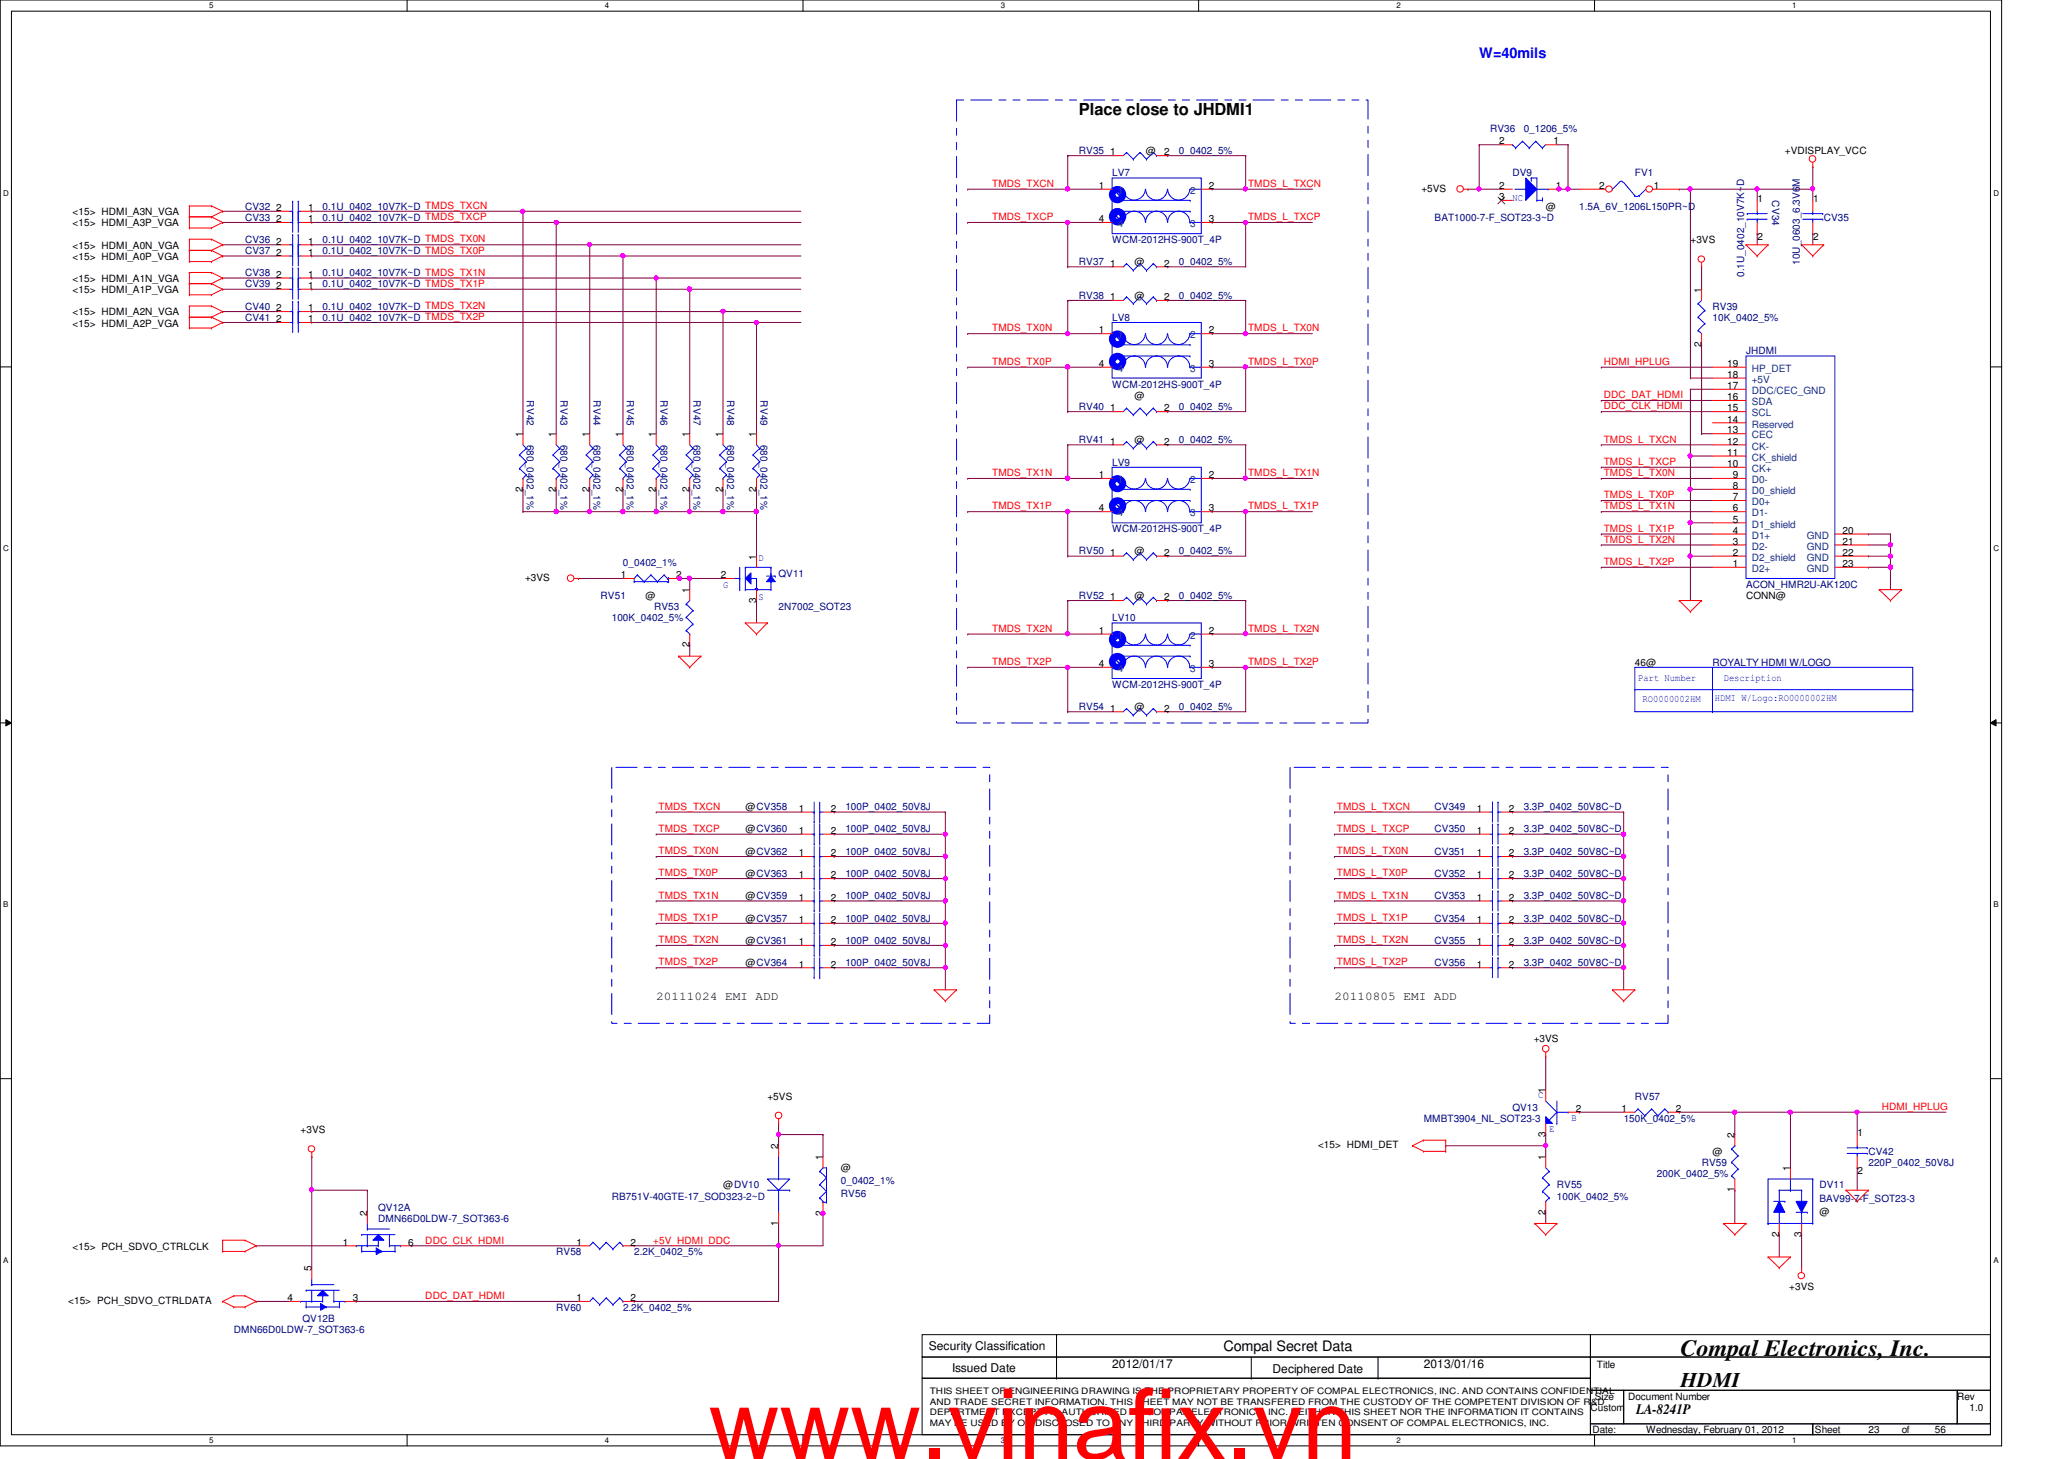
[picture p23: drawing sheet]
<svg xmlns="http://www.w3.org/2000/svg" width="297mm" height="210mm" viewBox="0 0 297 210" stroke-linecap="round" stroke-linejoin="round" font-family="sans-serif">
<defs><g id="words">
<text font-size="14.1" fill="#f00" x="102" y="209.9">www.vinafix.vn</text>
<text font-size="3.3" x="241.8" y="195.1">Compal Electronics, Inc.</text>
<text font-size="3" x="241.8" y="199.6">HDMI</text>
<text font-size="2.4" x="155.3" y="16.6">Place close to JHDMI1</text>
<text font-size="2.1" fill="#00f" x="212.9" y="8.3">W=40mils</text>
<g font-size="2.1">
<text x="176.1" y="194.4">Compal Secret Data</text>
<text x="235.5" y="203.5">LA-8241P</text>
</g>
<g font-size="1.7">
<text x="94.4" y="143.8">20111024 EMI ADD</text>
<text x="192.1" y="143.8">20110805 EMI ADD</text>
<text x="133.7" y="194.3">Security Classification</text>
<text x="137" y="197.3">Issued Date</text>
<text x="160.1" y="196.8">2012/01/17</text>
<text x="183.1" y="197.5">Deciphered Date</text>
<text x="204.9" y="196.8">2013/01/16</text>
</g>
<g font-size="1.4" fill="#000080">
<text x="155.3" y="22.2">RV35</text>
<text x="169.7" y="22.2">0_0402_5%</text>
<text x="214.5" y="19">RV36</text>
<text x="219.3" y="19">0_1206_5%</text>
<text x="160.1" y="25.4">LV7</text>
<text x="217.7" y="25.4">DV9</text>
<text x="235.3" y="25.4">FV1</text>
<text x="255.1" y="28.8" transform="rotate(90 255.1 28.8)">CV34</text>
<text x="35.3" y="31.7">CV33</text>
<text x="35.3" y="30.2">CV32</text>
<text x="35.3" y="35">CV36</text>
<text x="46.4" y="31.7">0.1U_0402_10V7K~D TMDS_TXCP</text>
<text x="46.4" y="30.2">0.1U_0402_10V7K~D TMDS_TXCN</text>
<text x="46.4" y="35">0.1U_0402_10V7K~D TMDS_TX0N</text>
<text x="160.1" y="35">WCM-2012HS-900T_4P</text>
<text x="206.5" y="31.7">BAT1000-7-F_SOT23-3~D</text>
<text x="227.3" y="30.2">1.5A_6V_1206L150PR~D</text>
<text x="262.5" y="31.7">CV35</text>
<text x="35.3" y="36.6">CV37</text>
<text x="35.3" y="41.4">CV39</text>
<text x="35.3" y="39.8">CV38</text>
<text x="46.4" y="36.6">0.1U_0402_10V7K~D TMDS_TX0P</text>
<text x="46.4" y="41.4">0.1U_0402_10V7K~D TMDS_TX1P</text>
<text x="46.4" y="39.8">0.1U_0402_10V7K~D TMDS_TX1N</text>
<text x="155.3" y="38.2">RV37</text>
<text x="169.7" y="38.2">0_0402_5%</text>
<text x="251" y="39.8" transform="rotate(-90 251 39.8)">0.1U_0402_10V7K~D</text>
<text x="259" y="38.1" transform="rotate(-90 259 38.1)">10U_0603_6.3V6M</text>
<text x="35.3" y="46.2">CV41</text>
<text x="35.3" y="44.6">CV40</text>
<text x="46.4" y="46.2">0.1U_0402_10V7K~D TMDS_TX2P</text>
<text x="46.4" y="44.6">0.1U_0402_10V7K~D TMDS_TX2N</text>
<text x="155.3" y="43">RV38</text>
<text x="160.1" y="46.2">LV8</text>
<text x="169.7" y="43">0_0402_5%</text>
<text x="246.5" y="44.6">RV39</text>
<text x="246.5" y="46.2">10K_0402_5%</text>
<text x="251.3" y="51">JHDMI</text>
<text x="75.8" y="57.6" transform="rotate(90 75.8 57.6)">RV42</text>
<text x="80.6" y="57.6" transform="rotate(90 80.6 57.6)">RV43</text>
<text x="85.4" y="57.6" transform="rotate(90 85.4 57.6)">RV44</text>
<text x="90.2" y="57.6" transform="rotate(90 90.2 57.6)">RV45</text>
<text x="95" y="57.6" transform="rotate(90 95 57.6)">RV46</text>
<text x="99.8" y="57.6" transform="rotate(90 99.8 57.6)">RV47</text>
<text x="104.6" y="57.6" transform="rotate(90 104.6 57.6)">RV48</text>
<text x="109.4" y="57.6" transform="rotate(90 109.4 57.6)">RV49</text>
<text x="155.3" y="59">RV40</text>
<text x="160.1" y="55.8">WCM-2012HS-900T_4P</text>
<text x="169.7" y="59">0_0402_5%</text>
<text x="75.8" y="64" transform="rotate(90 75.8 64)">680_0402_1%</text>
<text x="80.6" y="64" transform="rotate(90 80.6 64)">680_0402_1%</text>
<text x="85.4" y="64" transform="rotate(90 85.4 64)">680_0402_1%</text>
<text x="90.2" y="64" transform="rotate(90 90.2 64)">680_0402_1%</text>
<text x="95" y="64" transform="rotate(90 95 64)">680_0402_1%</text>
<text x="99.8" y="64" transform="rotate(90 99.8 64)">680_0402_1%</text>
<text x="104.6" y="64" transform="rotate(90 104.6 64)">680_0402_1%</text>
<text x="109.4" y="64" transform="rotate(90 109.4 64)">680_0402_1%</text>
<text x="155.3" y="63.8">RV41</text>
<text x="169.7" y="63.8">0_0402_5%</text>
<text x="160.1" y="67">LV9</text>
<text x="160.1" y="76.6">WCM-2012HS-900T_4P</text>
<text x="89.7" y="81.4">0_0402_1%</text>
<text x="112.1" y="83">QV11</text>
<text x="155.3" y="79.8">RV50</text>
<text x="169.7" y="79.8">0_0402_5%</text>
<text x="86.4" y="86.2">RV51</text>
<text x="88" y="89.4">100K_0402_5%</text>
<text x="94.1" y="87.8">RV53</text>
<text x="112.1" y="87.8">2N7002_SOT23</text>
<text x="155.3" y="86.2">RV52</text>
<text x="160.1" y="89.4">LV10</text>
<text x="169.7" y="86.2">0_0402_5%</text>
<text x="251.3" y="84.6">ACON_HMR2U-AK120C</text>
<text x="246.5" y="95.8">ROYALTY HDMI W/LOGO</text>
<text x="160.1" y="99">WCM-2012HS-900T_4P</text>
<text x="155.3" y="102.2">RV54</text>
<text x="169.7" y="102.2">0_0402_5%</text>
<text x="121.7" y="116.6">100P_0402_50V8J</text>
<text x="121.7" y="119.8">100P_0402_50V8J</text>
<text x="206.5" y="119.8">CV350</text>
<text x="206.5" y="116.6">CV349</text>
<text x="219.3" y="119.8">3.3P_0402_50V8C~D</text>
<text x="219.3" y="116.6">3.3P_0402_50V8C~D</text>
<text x="121.7" y="123">100P_0402_50V8J</text>
<text x="206.5" y="123">CV351</text>
<text x="219.3" y="123">3.3P_0402_50V8C~D</text>
<text x="121.7" y="126.2">100P_0402_50V8J</text>
<text x="121.7" y="129.4">100P_0402_50V8J</text>
<text x="206.5" y="126.2">CV352</text>
<text x="206.5" y="129.4">CV353</text>
<text x="219.3" y="126.2">3.3P_0402_50V8C~D</text>
<text x="219.3" y="129.4">3.3P_0402_50V8C~D</text>
<text x="121.7" y="135.8">100P_0402_50V8J</text>
<text x="121.7" y="132.6">100P_0402_50V8J</text>
<text x="206.5" y="132.6">CV354</text>
<text x="206.5" y="135.8">CV355</text>
<text x="219.3" y="132.6">3.3P_0402_50V8C~D</text>
<text x="219.3" y="135.8">3.3P_0402_50V8C~D</text>
<text x="121.7" y="139">100P_0402_50V8J</text>
<text x="206.5" y="139">CV356</text>
<text x="219.3" y="139">3.3P_0402_50V8C~D</text>
<text x="204.9" y="161.4">MMBT3904_NL_SOT23-3</text>
<text x="217.7" y="159.8">QV13</text>
<text x="233.7" y="161.4">150K_0402_5%</text>
<text x="235.3" y="158.2">RV57</text>
<text x="244.9" y="167.8">RV59</text>
<text x="268.9" y="166.2">CV42</text>
<text x="268.9" y="167.8">220P_0402_50V8J</text>
<text x="88.1" y="172.6">RB751V-40GTE-17_SOD323-2~D</text>
<text x="121" y="172.3">RV56</text>
<text x="121" y="170.3">0_0402_1%</text>
<text x="224.1" y="171">RV55</text>
<text x="224.1" y="172.6">100K_0402_5%</text>
<text x="238.5" y="169.4">200K_0402_5%</text>
<text x="261.8" y="171">DV11</text>
<text x="261.8" y="172.9">BAV99-7-F_SOT23-3</text>
<text x="54.4" y="174.2">QV12A</text>
<text x="54.4" y="175.8">DMN66D0LDW-7_SOT363-6</text>
<text x="80" y="180.6">RV58</text>
<text x="91.3" y="180.6">2.2K_0402_5%</text>
<text x="33.7" y="191.8">DMN66D0LDW-7_SOT363-6</text>
<text x="43.6" y="190.2">QV12B</text>
<text x="80" y="188.6">RV60</text>
<text x="89.7" y="188.6">2.2K_0402_5%</text>
</g>
<g font-size="1.4">
<text x="159.8" y="22.4">1</text>
<text x="164.9" y="22.2">@</text>
<text x="167.6" y="22.4">2</text>
<text x="215.8" y="20.8">2</text>
<text x="223.6" y="20.8">1</text>
<text x="256.9" y="22.2">+VDISPLAY_VCC</text>
<text x="158.2" y="27.2">1</text>
<text x="174" y="27.2">2</text>
<text x="204.6" y="27.6">+5VS</text>
<text x="215.8" y="27.2">2</text>
<text x="215.8" y="28.8">3</text>
<text x="223.9" y="27.2">1</text>
<text x="230.2" y="27.2">2</text>
<text x="238" y="27.2">1</text>
<text x="252.9" y="29">1</text>
<text x="260.9" y="29">1</text>
<text x="10.5" y="31">&lt;15&gt; HDMI_A3N_VGA</text>
<text x="10.5" y="32.6">&lt;15&gt; HDMI_A3P_VGA</text>
<text x="10.5" y="35.8">&lt;15&gt; HDMI_A0N_VGA</text>
<text x="39.7" y="32">2</text>
<text x="39.7" y="30.4">2</text>
<text x="39.7" y="35.2">2</text>
<text x="44.4" y="32">1</text>
<text x="44.4" y="30.4">1</text>
<text x="44.4" y="35.2">1</text>
<text x="158.2" y="32">4</text>
<text x="174" y="32">3</text>
<text x="222.5" y="30.2">@</text>
<text x="243.3" y="35">+3VS</text>
<text x="252.9" y="34.5">2</text>
<text x="260.9" y="34.5">2</text>
<text x="10.5" y="40.6">&lt;15&gt; HDMI_A1N_VGA</text>
<text x="10.5" y="37.4">&lt;15&gt; HDMI_A0P_VGA</text>
<text x="39.7" y="36.8">2</text>
<text x="39.7" y="41.6">2</text>
<text x="39.7" y="40">2</text>
<text x="44.4" y="36.8">1</text>
<text x="44.4" y="41.6">1</text>
<text x="44.4" y="40">1</text>
<text x="159.8" y="38.4">1</text>
<text x="163.3" y="38.2">@</text>
<text x="167.6" y="38.4">2</text>
<text x="10.5" y="45.4">&lt;15&gt; HDMI_A2N_VGA</text>
<text x="10.5" y="47">&lt;15&gt; HDMI_A2P_VGA</text>
<text x="10.5" y="42.2">&lt;15&gt; HDMI_A1P_VGA</text>
<text x="39.7" y="46.4">2</text>
<text x="39.7" y="44.8">2</text>
<text x="44.4" y="46.4">1</text>
<text x="44.4" y="44.8">1</text>
<text x="158.2" y="48">1</text>
<text x="159.8" y="43.2">1</text>
<text x="163.3" y="43">@</text>
<text x="167.6" y="43.2">2</text>
<text x="174" y="48">2</text>
<text x="244.9" y="42.1" transform="rotate(-90 244.9 42.1)">1</text>
<text x="158.2" y="52.8">4</text>
<text x="174" y="52.8">3</text>
<text x="244.9" y="49.9" transform="rotate(-90 244.9 49.9)">2</text>
<text x="248.6" y="52.8">19</text>
<text x="159.8" y="59.2">1</text>
<text x="163.3" y="57.4">@</text>
<text x="167.6" y="59.2">2</text>
<text x="248.6" y="59.2">15</text>
<text x="248.6" y="57.6">16</text>
<text x="248.6" y="56">17</text>
<text x="248.6" y="54.4">18</text>
<text x="75.2" y="62.9" transform="rotate(-90 75.2 62.9)">1</text>
<text x="80" y="62.9" transform="rotate(-90 80 62.9)">1</text>
<text x="84.8" y="62.9" transform="rotate(-90 84.8 62.9)">1</text>
<text x="89.6" y="62.9" transform="rotate(-90 89.6 62.9)">1</text>
<text x="94.4" y="62.9" transform="rotate(-90 94.4 62.9)">1</text>
<text x="99.2" y="62.9" transform="rotate(-90 99.2 62.9)">1</text>
<text x="104" y="62.9" transform="rotate(-90 104 62.9)">1</text>
<text x="108.8" y="62.9" transform="rotate(-90 108.8 62.9)">1</text>
<text x="159.8" y="64">1</text>
<text x="163.3" y="63.8">@</text>
<text x="167.6" y="64">2</text>
<text x="248.6" y="65.6">11</text>
<text x="248.6" y="64">12</text>
<text x="248.6" y="62.4">13</text>
<text x="248.6" y="60.8">14</text>
<text x="75.2" y="70.7" transform="rotate(-90 75.2 70.7)">2</text>
<text x="80" y="70.7" transform="rotate(-90 80 70.7)">2</text>
<text x="84.8" y="70.7" transform="rotate(-90 84.8 70.7)">2</text>
<text x="89.6" y="70.7" transform="rotate(-90 89.6 70.7)">2</text>
<text x="94.4" y="70.7" transform="rotate(-90 94.4 70.7)">2</text>
<text x="99.2" y="70.7" transform="rotate(-90 99.2 70.7)">2</text>
<text x="104" y="70.7" transform="rotate(-90 104 70.7)">2</text>
<text x="108.8" y="70.7" transform="rotate(-90 108.8 70.7)">2</text>
<text x="158.2" y="68.8">1</text>
<text x="174" y="68.8">2</text>
<text x="248.6" y="67.2">10</text>
<text x="249.4" y="72">7</text>
<text x="249.4" y="70.4">8</text>
<text x="249.4" y="68.8">9</text>
<text x="158.2" y="73.6">4</text>
<text x="174" y="73.6">3</text>
<text x="249.4" y="76.8">4</text>
<text x="249.4" y="75.2">5</text>
<text x="249.4" y="73.6">6</text>
<text x="265.2" y="76.8">20</text>
<text x="75.6" y="83.6">+3VS</text>
<text x="89.4" y="83.2">1</text>
<text x="97.3" y="83.2">2</text>
<text x="103.8" y="83.2">2</text>
<text x="108.8" y="80.5" transform="rotate(-90 108.8 80.5)">1</text>
<text x="159.8" y="80">1</text>
<text x="163.3" y="79.8">@</text>
<text x="167.6" y="80">2</text>
<text x="249.4" y="81.6">1</text>
<text x="249.4" y="80">2</text>
<text x="249.4" y="78.4">3</text>
<text x="265.2" y="78.4">21</text>
<text x="265.2" y="80">22</text>
<text x="265.2" y="81.6">23</text>
<text x="92.9" y="86.2">@</text>
<text x="99.2" y="85.3" transform="rotate(-90 99.2 85.3)">1</text>
<text x="108.8" y="86.7" transform="rotate(-90 108.8 86.7)">3</text>
<text x="159.8" y="86.4">1</text>
<text x="163.3" y="86.2">@</text>
<text x="167.6" y="86.4">2</text>
<text x="251.3" y="86.2">CONN@</text>
<text x="99.2" y="93.1" transform="rotate(-90 99.2 93.1)">2</text>
<text x="158.2" y="91.2">1</text>
<text x="158.2" y="96">4</text>
<text x="174" y="91.2">2</text>
<text x="174" y="96">3</text>
<text x="235.3" y="95.8">46@</text>
<text x="159.8" y="102.4">1</text>
<text x="163.3" y="102.2">@</text>
<text x="167.6" y="102.4">2</text>
<text x="107.3" y="116.6">@CV358</text>
<text x="107.3" y="119.8">@CV360</text>
<text x="115" y="116.8">1</text>
<text x="115" y="120">1</text>
<text x="119.5" y="116.8">2</text>
<text x="119.5" y="120">2</text>
<text x="212.6" y="120">1</text>
<text x="212.6" y="116.8">1</text>
<text x="217.2" y="120">2</text>
<text x="217.2" y="116.8">2</text>
<text x="107.3" y="123">@CV362</text>
<text x="115" y="123.2">1</text>
<text x="119.5" y="123.2">2</text>
<text x="212.6" y="123.2">1</text>
<text x="217.2" y="123.2">2</text>
<text x="107.3" y="126.2">@CV363</text>
<text x="107.3" y="129.4">@CV359</text>
<text x="115" y="126.4">1</text>
<text x="115" y="129.6">1</text>
<text x="119.5" y="126.4">2</text>
<text x="119.5" y="129.6">2</text>
<text x="212.6" y="126.4">1</text>
<text x="212.6" y="129.6">1</text>
<text x="217.2" y="126.4">2</text>
<text x="217.2" y="129.6">2</text>
<text x="107.3" y="135.8">@CV361</text>
<text x="107.3" y="132.6">@CV357</text>
<text x="115" y="136">1</text>
<text x="115" y="132.8">1</text>
<text x="119.5" y="136">2</text>
<text x="119.5" y="132.8">2</text>
<text x="212.6" y="132.8">1</text>
<text x="212.6" y="136">1</text>
<text x="217.2" y="132.8">2</text>
<text x="217.2" y="136">2</text>
<text x="107.3" y="139">@CV364</text>
<text x="115" y="139.2">1</text>
<text x="119.5" y="139.2">2</text>
<text x="212.6" y="139.2">1</text>
<text x="217.2" y="139.2">2</text>
<text x="220.7" y="149.9">+3VS</text>
<text x="110.4" y="158.2">+5VS</text>
<text x="222.4" y="157.3" transform="rotate(-90 222.4 157.3)">1</text>
<text x="226.8" y="160">2</text>
<text x="233.4" y="160">1</text>
<text x="241.2" y="160">2</text>
<text x="43.3" y="163">+3VS</text>
<text x="112" y="165.3" transform="rotate(-90 112 165.3)">2</text>
<text x="118.4" y="166.9" transform="rotate(-90 118.4 166.9)">1</text>
<text x="189.7" y="165.2">&lt;15&gt; HDMI_DET</text>
<text x="222.4" y="166.9" transform="rotate(-90 222.4 166.9)">1</text>
<text x="222.4" y="163.5" transform="rotate(-90 222.4 163.5)">3</text>
<text x="246.5" y="166.2">@</text>
<text x="249.6" y="163.7" transform="rotate(-90 249.6 163.7)">2</text>
<text x="267.3" y="163.4">1</text>
<text x="104.1" y="171">@DV10</text>
<text x="121" y="168.4">@</text>
<text x="249.6" y="171.5" transform="rotate(-90 249.6 171.5)">1</text>
<text x="257.6" y="168.5" transform="rotate(-90 257.6 168.5)">1</text>
<text x="267.3" y="168.9">2</text>
<text x="10.5" y="179.8">&lt;15&gt; PCH_SDVO_CTRLCLK</text>
<text x="49.4" y="179.2">1</text>
<text x="52.8" y="174.9" transform="rotate(-90 52.8 174.9)">2</text>
<text x="58.8" y="179.2">6</text>
<text x="83" y="179.2">1</text>
<text x="90.8" y="179.2">2</text>
<text x="112" y="176.3" transform="rotate(-90 112 176.3)">1</text>
<text x="118.4" y="174.9" transform="rotate(-90 118.4 174.9)">2</text>
<text x="222.4" y="174.8" transform="rotate(-90 222.4 174.8)">2</text>
<text x="256" y="177.9" transform="rotate(-90 256 177.9)">2</text>
<text x="259.2" y="177.9" transform="rotate(-90 259.2 177.9)">3</text>
<text x="261.8" y="174.8">@</text>
<text x="44.8" y="182.9" transform="rotate(-90 44.8 182.9)">5</text>
<text x="257.5" y="185.5">+3VS</text>
<text x="9.8" y="187.6">&lt;15&gt; PCH_SDVO_CTRLDATA</text>
<text x="41.4" y="187.2">4</text>
<text x="50.8" y="187.2">3</text>
<text x="83" y="187.2">1</text>
<text x="90.8" y="187.2">2</text>
<text x="229.8" y="196.8">Title</text>
<text x="228.9" y="203">Custom</text>
<text x="229.5" y="201.4">Size</text>
<text x="234.3" y="201.4">Document Number</text>
<text x="281.7" y="201.4">Rev</text>
<text x="283.5" y="203">1.0</text>
<text x="229.2" y="206.2">Date:</text>
<text x="236.9" y="206.2">Wednesday, February 01, 2012</text>
<text x="261.2" y="206.2">Sheet</text>
<text x="268.9" y="206.2">23</text>
<text x="273.7" y="206.2">of</text>
<text x="278.5" y="206.2">56</text>
</g>
<g font-size="1.4" fill="#f00">
<text x="142.8" y="26.9">TMDS_TXCN</text>
<text x="179.6" y="26.9">TMDS_L_TXCN</text>
<text x="142.8" y="31.7">TMDS_TXCP</text>
<text x="179.6" y="31.7">TMDS_L_TXCP</text>
<text x="142.8" y="47.7">TMDS_TX0N</text>
<text x="179.6" y="47.7">TMDS_L_TX0N</text>
<text x="142.8" y="52.5">TMDS_TX0P</text>
<text x="179.6" y="52.5">TMDS_L_TX0P</text>
<text x="230.8" y="52.5">HDMI_HPLUG</text>
<text x="230.8" y="57.3">DDC_DAT_HDMI</text>
<text x="230.8" y="58.9">DDC_CLK_HDMI</text>
<text x="230.8" y="63.7">TMDS_L_TXCN</text>
<text x="142.8" y="68.5">TMDS_TX1N</text>
<text x="179.6" y="68.5">TMDS_L_TX1N</text>
<text x="230.8" y="71.7">TMDS_L_TX0P</text>
<text x="230.8" y="68.5">TMDS_L_TX0N</text>
<text x="230.8" y="66.9">TMDS_L_TXCP</text>
<text x="142.8" y="73.3">TMDS_TX1P</text>
<text x="179.6" y="73.3">TMDS_L_TX1P</text>
<text x="230.8" y="73.3">TMDS_L_TX1N</text>
<text x="230.8" y="76.5">TMDS_L_TX1P</text>
<text x="230.8" y="78.1">TMDS_L_TX2N</text>
<text x="230.8" y="81.3">TMDS_L_TX2P</text>
<text x="142.8" y="95.7">TMDS_TX2P</text>
<text x="142.8" y="90.9">TMDS_TX2N</text>
<text x="179.6" y="90.9">TMDS_L_TX2N</text>
<text x="179.6" y="95.7">TMDS_L_TX2P</text>
<text x="94.8" y="119.7">TMDS_TXCP</text>
<text x="94.8" y="116.5">TMDS_TXCN</text>
<text x="192.4" y="116.5">TMDS_L_TXCN</text>
<text x="192.4" y="119.7">TMDS_L_TXCP</text>
<text x="94.8" y="122.9">TMDS_TX0N</text>
<text x="192.4" y="122.9">TMDS_L_TX0N</text>
<text x="94.8" y="126.1">TMDS_TX0P</text>
<text x="94.8" y="129.3">TMDS_TX1N</text>
<text x="192.4" y="129.3">TMDS_L_TX1N</text>
<text x="192.4" y="126.1">TMDS_L_TX0P</text>
<text x="94.8" y="135.7">TMDS_TX2N</text>
<text x="94.8" y="132.5">TMDS_TX1P</text>
<text x="192.4" y="132.5">TMDS_L_TX1P</text>
<text x="192.4" y="135.7">TMDS_L_TX2N</text>
<text x="94.8" y="138.9">TMDS_TX2P</text>
<text x="192.4" y="138.9">TMDS_L_TX2P</text>
<text x="270.8" y="159.7">HDMI_HPLUG</text>
<text x="61.2" y="178.9">DDC_CLK_HDMI</text>
<text x="94" y="178.9">+5V_HDMI_DDC</text>
<text x="61.2" y="186.9">DDC_DAT_HDMI</text>
</g>
<g font-size="1.4" fill="#004080">
<text x="160.9" y="27.9">1</text>
<text x="171.3" y="27.9">2</text>
<text x="160.9" y="32.7">4</text>
<text x="171.3" y="32.7">3</text>
<text x="160.9" y="48.7">1</text>
<text x="160.9" y="53.5">4</text>
<text x="171.3" y="48.7">2</text>
<text x="171.3" y="53.5">3</text>
<text x="252.1" y="53.5">HP_DET</text>
<text x="252.1" y="59.9">SCL</text>
<text x="252.1" y="58.3">SDA</text>
<text x="252.1" y="56.7">DDC/CEC_GND</text>
<text x="252.1" y="55.1">+5V</text>
<text x="252.1" y="64.7">CK-</text>
<text x="252.1" y="63.1">CEC</text>
<text x="252.1" y="61.5">Reserved</text>
<text x="160.9" y="69.5">1</text>
<text x="171.3" y="69.5">2</text>
<text x="252.1" y="71.1">D0_shield</text>
<text x="252.1" y="69.5">D0-</text>
<text x="252.1" y="67.9">CK+</text>
<text x="252.1" y="66.3">CK_shield</text>
<text x="160.9" y="74.3">4</text>
<text x="171.3" y="74.3">3</text>
<text x="252.1" y="77.5">D1+</text>
<text x="252.1" y="75.9">D1_shield</text>
<text x="252.1" y="74.3">D1-</text>
<text x="252.1" y="72.7">D0+</text>
<text x="260.1" y="77.5">GND</text>
<text x="252.1" y="82.3">D2+</text>
<text x="252.1" y="80.7">D2_shield</text>
<text x="252.1" y="79.1">D2-</text>
<text x="260.1" y="79.1">GND</text>
<text x="260.1" y="80.7">GND</text>
<text x="260.1" y="82.3">GND</text>
<text x="160.9" y="91.9">1</text>
<text x="171.3" y="91.9">2</text>
<text x="160.9" y="96.7">4</text>
<text x="171.3" y="96.7">3</text>
</g>
<g font-size="1.4" fill="#00f">
<text x="217.7" y="28.9">NC</text>
<text x="109.2" y="80.7">D</text>
<text x="104.1" y="84.6">G</text>
<text x="109.2" y="86.3">S</text>
<text x="235.8" y="98">Part Number</text>
<text x="236.4" y="101">RO0000002HM</text>
<text x="246.8" y="100.9">HDMI W/Logo:RO0000002HM</text>
<text x="248.1" y="98">Description</text>
<text x="221.4" y="158">C</text>
<text x="226.1" y="161.2">B</text>
<text x="223" y="162.8">E</text>
</g>
<g font-size="1.3">
<text x="133.8" y="200.6">THIS SHEET OF ENGINEERING DRAWING IS THE PROPRIETARY PROPERTY OF COMPAL ELECTRONICS, INC. AND CONTAINS CONFIDENTIAL</text>
<text x="133.8" y="202.1">AND TRADE SECRET INFORMATION. THIS SHEET MAY NOT BE TRANSFERED FROM THE CUSTODY OF THE COMPETENT DIVISION OF R&amp;D</text>
<text x="133.8" y="203.6">DEPARTMENT EXCEPT AS AUTHORIZED BY COMPAL ELECTRONICS, INC. NEITHER THIS SHEET NOR THE INFORMATION IT CONTAINS</text>
<text x="133.8" y="205.1">MAY BE USED BY OR DISCLOSED TO ANY THIRD PARTY WITHOUT PRIOR WRITTEN CONSENT OF COMPAL ELECTRONICS, INC.</text>
</g>
<g font-size="1.1">
<text x="30.1" y="1.1">5</text>
<text x="87" y="1.1">4</text>
<text x="144" y="1.1">3</text>
<text x="201" y="1.1">2</text>
<text x="257.9" y="1.1">1</text>
<text x=".5" y="28.2">D</text>
<text x="286.9" y="28.2">D</text>
<text x=".5" y="79.3">C</text>
<text x="286.9" y="79.3">C</text>
<text x=".5" y="130.6">B</text>
<text x="286.9" y="130.6">B</text>
<text x=".5" y="181.7">A</text>
<text x="286.9" y="181.7">A</text>
<text x="30.1" y="207.6">5</text>
<text x="87" y="207.6">4</text>
<text x="144" y="207.6">3</text>
<text x="201" y="207.6">2</text>
<text x="257.9" y="207.6">1</text>
</g>
</g></defs>
<path d="M0 0h288.1v208h-288.1zM1.6 1.6h284.9v204.8h-284.9z" fill="none" stroke="#000" stroke-width=".14"/>
<g fill="#fff">
<path d="M30.1 .2h.6v1.2h-.6z"/>
<path d="M30.1 206.6h.6v1.2h-.6z"/>
</g>
<path d="M58.6 0v1.6M58.6 206.4v1.6" fill="none" stroke="#000" stroke-width=".14"/>
<g fill="#fff">
<path d="M87 .2h.6v1.2h-.6z"/>
<path d="M87 206.6h.6v1.2h-.6z"/>
</g>
<path d="M115.6 0v1.6M115.6 206.4v1.6" fill="none" stroke="#000" stroke-width=".14"/>
<g fill="#fff">
<path d="M144 .2h.6v1.2h-.6z"/>
<path d="M144 206.6h.6v1.2h-.6z"/>
</g>
<path d="M172.5 0v1.6M172.5 206.4v1.6" fill="none" stroke="#000" stroke-width=".14"/>
<g fill="#fff">
<path d="M200.9 .2h.6v1.2h-.6z"/>
<path d="M200.9 206.6h.6v1.2h-.6z"/>
</g>
<path d="M229.5 0v1.6M229.5 206.4v1.6" fill="none" stroke="#000" stroke-width=".14"/>
<g fill="#fff">
<path d="M257.9 .2h.6v1.2h-.6z"/>
<path d="M257.9 206.6h.6v1.2h-.6z"/>
<path d="M.5 27.2h.7v1.2h-.7z"/>
<path d="M286.9 27.2h.7v1.2h-.7z"/>
<path d="M.5 78.4h.7v1.1h-.7z"/>
<path d="M286.9 78.4h.7v1.1h-.7z"/>
</g>
<path d="M0 52.8h1.6M286.5 52.8h1.6" fill="none" stroke="#000" stroke-width=".14"/>
<g fill="#fff">
<path d="M.5 129.6h.7v1.2h-.7z"/>
<path d="M286.9 129.6h.7v1.2h-.7z"/>
</g>
<path d="M0 104h1.6M.8 103.5l.8 .5-.8 .4zM286.5 104l.8-.5v.9zM286.5 104h1.6" fill="none" stroke="#000" stroke-width=".14"/>
<path d="M.8 103.5l.8 .5-.8 .4zM286.5 104l.8-.5v.9z" fill="#000"/>
<g fill="#fff">
<path d="M.5 180.8h.7v1.1h-.7z"/>
<path d="M286.9 180.8h.7v1.1h-.7z"/>
</g>
<path d="M0 155.2h1.6M286.5 155.2h1.6" fill="none" stroke="#000" stroke-width=".14"/>
<path d="M243.3 27.2h.1M243.3 27.2v27.2" fill="none" stroke="#800040" stroke-width=".14"/>
<circle cx="243.2" cy="27.2" r=".3" fill="#f0f"/>
<circle cx="243.2" cy="27.2" r=".3" fill="none" stroke="#f0f" stroke-width=".14"/>
<g fill="none" stroke="#800040" stroke-width=".14">
<path d="M139.3 32h.1M139.3 32h14.4M153.7 22.4h.1M153.7 32h.1M153.7 22.4v4.8M153.7 32v6.4M153.7 22.4h6.4M168.1 22.4h.1M168.1 22.4h11.2M179.3 32h9.6M179.3 27.2h9.6M179.3 22.4h.1"/>
<path d="M179.3 32h.1M179.3 27.2h.1M179.3 22.4v4.8M179.3 52.8h9.6M179.3 48h9.6M179.3 52.8h.1M179.3 48h.1M179.3 68.8h9.6M179.3 73.6h9.6M179.3 68.8h.1M179.3 73.6h.1"/>
</g>
<circle cx="179.2" cy="27.2" r=".3" fill="#f0f"/>
<circle cx="179.2" cy="27.2" r=".3" fill="none" stroke="#f0f" stroke-width=".14"/>
<path d="M179.3 32h.1M179.3 32v6.4M179.3 91.2h9.6M179.3 96h9.6M179.3 91.2h.1M179.3 96h.1" fill="none" stroke="#800040" stroke-width=".14"/>
<circle cx="179.2" cy="32" r=".3" fill="#f0f"/>
<circle cx="179.2" cy="32" r=".3" fill="none" stroke="#f0f" stroke-width=".14"/>
<path d="M139.3 27.2h.1M139.3 27.2h14.4M168.1 38.4h.1M168.1 38.4h11.2M174.4 32h.1M174.4 27.2h.1M174.4 32h4.9M174.4 27.2h4.9M153.7 52.8h4.7M153.7 52.8h.1" fill="none" stroke="#800040" stroke-width=".14"/>
<circle cx="153.6" cy="52.8" r=".31" fill="#f0f"/>
<circle cx="153.6" cy="52.8" r=".31" fill="none" stroke="#f0f" stroke-width=".14"/>
<path d="M153.7 68.8h4.7M153.7 68.8h.1" fill="none" stroke="#800040" stroke-width=".14"/>
<circle cx="153.6" cy="68.8" r=".31" fill="#f0f"/>
<circle cx="153.6" cy="68.8" r=".31" fill="none" stroke="#f0f" stroke-width=".14"/>
<path d="M153.7 48h4.7M153.7 48h.1M153.7 73.6h4.7M153.7 73.6h.1" fill="none" stroke="#800040" stroke-width=".14"/>
<circle cx="153.6" cy="73.6" r=".32" fill="#f0f"/>
<circle cx="153.6" cy="73.6" r=".32" fill="none" stroke="#f0f" stroke-width=".14"/>
<path d="M153.7 32h4.7M153.7 32h.1" fill="none" stroke="#800040" stroke-width=".14"/>
<circle cx="153.6" cy="32" r=".31" fill="#f0f"/>
<circle cx="153.6" cy="32" r=".31" fill="none" stroke="#f0f" stroke-width=".14"/>
<path d="M153.7 27.2h4.7M153.7 27.2h.1" fill="none" stroke="#800040" stroke-width=".14"/>
<circle cx="153.6" cy="27.2" r=".31" fill="#f0f"/>
<circle cx="153.6" cy="27.2" r=".31" fill="none" stroke="#f0f" stroke-width=".14"/>
<path d="M153.7 91.2h4.7M153.7 91.2h.1" fill="none" stroke="#800040" stroke-width=".14"/>
<circle cx="153.6" cy="91.2" r=".31" fill="#f0f"/>
<circle cx="153.6" cy="91.2" r=".31" fill="none" stroke="#f0f" stroke-width=".14"/>
<path d="M153.7 96h4.7M153.7 96h.1" fill="none" stroke="#800040" stroke-width=".14"/>
<circle cx="153.6" cy="96" r=".31" fill="#f0f"/>
<circle cx="153.6" cy="96" r=".31" fill="none" stroke="#f0f" stroke-width=".14"/>
<path d="M153.7 64h.1M153.7 73.6h.1M153.7 64v4.8M153.7 73.6v6.4M153.7 64h6.4M168.1 64h.1M168.1 64h11.2M179.3 64h.1M179.3 64v4.8" fill="none" stroke="#800040" stroke-width=".14"/>
<circle cx="179.2" cy="68.8" r=".3" fill="#f0f"/>
<circle cx="179.2" cy="68.8" r=".3" fill="none" stroke="#f0f" stroke-width=".14"/>
<path d="M179.3 73.6h.1M179.3 73.6v6.4" fill="none" stroke="#800040" stroke-width=".14"/>
<circle cx="179.2" cy="73.6" r=".31" fill="#f0f"/>
<circle cx="179.2" cy="73.6" r=".31" fill="none" stroke="#f0f" stroke-width=".14"/>
<g fill="none" stroke="#800040" stroke-width=".14">
<path d="M153.7 43.2h.1M153.7 43.2v4.8M153.7 43.2h6.4M139.3 73.6h.1M139.3 68.8h.1M139.3 68.8h14.4M139.3 73.6h14.4M174.4 68.8h.1M174.4 73.6h.1M174.4 68.8h4.9M174.4 73.6h4.9M153.7 80h.1"/>
<path d="M153.7 80h6.4M168.1 80h.1M168.1 80h11.2"/>
</g>
<circle cx="153.6" cy="48" r=".31" fill="#f0f"/>
<circle cx="153.6" cy="48" r=".31" fill="none" stroke="#f0f" stroke-width=".14"/>
<path d="M153.7 52.8h.1M153.7 52.8v6.4M168.1 43.2h.1M168.1 43.2h11.2M179.3 43.2h.1M179.3 43.2v4.8" fill="none" stroke="#800040" stroke-width=".14"/>
<circle cx="179.2" cy="48" r=".3" fill="#f0f"/>
<circle cx="179.2" cy="48" r=".3" fill="none" stroke="#f0f" stroke-width=".14"/>
<path d="M179.3 52.8h.1M179.3 52.8v6.4" fill="none" stroke="#800040" stroke-width=".14"/>
<circle cx="179.2" cy="52.8" r=".3" fill="#f0f"/>
<circle cx="179.2" cy="52.8" r=".3" fill="none" stroke="#f0f" stroke-width=".14"/>
<g fill="none" stroke="#800040" stroke-width=".14">
<path d="M153.7 38.4h.1M153.7 38.4h6.4M139.3 52.8h.1M139.3 48h.1M139.3 52.8h14.4M139.3 48h14.4M153.7 59.2h.1M153.7 59.2h6.4M168.1 59.2h.1M168.1 59.2h11.2M174.4 48h.1M174.4 52.8h.1"/>
<path d="M174.4 52.8h4.9M174.4 48h4.9M153.7 86.4h.1M153.7 96h.1M153.7 86.4v4.8M153.7 96v6.4M153.7 86.4h6.4M168.1 86.4h.1M168.1 86.4h11.2M179.3 86.4h.1M179.3 86.4v4.8"/>
</g>
<circle cx="179.2" cy="91.2" r=".3" fill="#f0f"/>
<circle cx="179.2" cy="91.2" r=".3" fill="none" stroke="#f0f" stroke-width=".14"/>
<path d="M179.3 96h.1M179.3 96v6.4" fill="none" stroke="#800040" stroke-width=".14"/>
<circle cx="179.2" cy="96" r=".3" fill="#f0f"/>
<circle cx="179.2" cy="96" r=".3" fill="none" stroke="#f0f" stroke-width=".14"/>
<g fill="none" stroke="#800040" stroke-width=".14">
<path d="M139.3 96h.1M139.3 91.2h.1M139.3 96h14.4M139.3 91.2h14.4M174.4 91.2h.1M174.4 96h.1M174.4 96h4.9M174.4 91.2h4.9M272.1 81.6h.1M272.1 81.6v3.2M153.7 102.4h.1M153.7 102.4h6.4"/>
<path d="M168.1 102.4h.1M168.1 102.4h11.2"/>
</g>
<circle cx="272.1" cy="81.6" r=".31" fill="#f0f"/>
<circle cx="272.1" cy="81.6" r=".31" fill="none" stroke="#f0f" stroke-width=".14"/>
<g fill="none" stroke="#800040" stroke-width=".14">
<path d="M241.7 27.2h.1M241.7 27.2h1.6M252.9 33.6h.1M252.9 27.2h.1M252.9 27.2v1.6M252.9 33.6v1.6M252.9 27.2h8M260.9 27.2h.1M260.9 33.6h.1M260.9 27.2v1.6M260.9 33.6v1.6M268.9 80h.1"/>
<path d="M268.9 81.6h.1M268.9 80h3.2M272.1 80h.1M272.1 80v1.6h-3.2"/>
</g>
<circle cx="260.8" cy="27.2" r=".3" fill="#f0f"/>
<circle cx="260.8" cy="27.2" r=".3" fill="none" stroke="#f0f" stroke-width=".14"/>
<circle cx="252.8" cy="27.2" r=".3" fill="#f0f"/>
<circle cx="252.8" cy="27.2" r=".3" fill="none" stroke="#f0f" stroke-width=".14"/>
<g fill="none" stroke="#800040" stroke-width=".14">
<path d="M243.3 27.2h.1M243.3 27.2h9.6M260.9 24h.1M260.9 24v3.2M230.4 57.6h.1M230.4 59.2h.1M230.4 57.6h16.1M230.4 59.2h16.1M230.4 73.6h.1M230.4 76.8h.1M230.4 72h.1M230.4 78.4h.1"/>
<path d="M230.4 68.8h.1M230.4 64h.1M230.4 67.2h.1M230.4 73.6h16.1M230.4 76.8h16.1M230.4 72h16.1M230.4 78.4h16.1M230.4 68.8h16.1M230.4 64h16.1M230.4 67.2h16.1M243.3 65.6h.1M243.3 65.6v4.8"/>
<path d="M243.3 65.6h3.2M230.4 81.6h.1M230.4 81.6h16.1"/>
</g>
<circle cx="243.2" cy="65.6" r=".31" fill="#f0f"/>
<circle cx="243.2" cy="65.6" r=".31" fill="none" stroke="#f0f" stroke-width=".14"/>
<path d="M243.3 70.4h.1M243.3 70.4v4.8M243.3 70.4h3.2" fill="none" stroke="#800040" stroke-width=".14"/>
<circle cx="243.2" cy="70.4" r=".3" fill="#f0f"/>
<circle cx="243.2" cy="70.4" r=".3" fill="none" stroke="#f0f" stroke-width=".14"/>
<path d="M243.3 75.2h.1M243.3 75.2h3.2M243.3 80h.1M243.3 80v6.4" fill="none" stroke="#800040" stroke-width=".14"/>
<circle cx="243.2" cy="80" r=".3" fill="#f0f"/>
<circle cx="243.2" cy="80" r=".3" fill="none" stroke="#f0f" stroke-width=".14"/>
<path d="M230.4 52.8h.1M230.4 52.8h16.1M243.3 56h.1M243.3 56v9.6M243.3 56h3.2M243.3 75.2h.1M243.3 75.2v4.8M243.3 80h.1M243.3 80h3.2" fill="none" stroke="#800040" stroke-width=".14"/>
<circle cx="243.2" cy="75.2" r=".3" fill="#f0f"/>
<circle cx="243.2" cy="75.2" r=".3" fill="none" stroke="#f0f" stroke-width=".14"/>
<path d="M32 32h.1M32 32h8M80 32h35.3M80 32h.1M243.3 54.4h.1M243.3 54.4h3.2" fill="none" stroke="#800040" stroke-width=".14"/>
<circle cx="80" cy="32" r=".3" fill="#f0f"/>
<circle cx="80" cy="32" r=".3" fill="none" stroke="#f0f" stroke-width=".14"/>
<path d="M89.7 36.8h25.6M89.7 36.8h.1" fill="none" stroke="#800040" stroke-width=".14"/>
<circle cx="89.6" cy="36.8" r=".31" fill="#f0f"/>
<circle cx="89.6" cy="36.8" r=".31" fill="none" stroke="#f0f" stroke-width=".14"/>
<path d="M32 36.8h.1M32 30.4h.1M32 36.8h8M32 30.4h8M84.9 35.2h30.4M84.9 35.2h.1M32 44.8h.1M32 40h.1M32 46.4h.1M32 44.8h8M32 40h8M32 46.4h8" fill="none" stroke="#800040" stroke-width=".14"/>
<circle cx="84.8" cy="35.2" r=".3" fill="#f0f"/>
<circle cx="84.8" cy="35.2" r=".3" fill="none" stroke="#f0f" stroke-width=".14"/>
<path d="M32 35.2h.1M32 35.2h8M32 41.6h.1M32 41.6h8M94.4 73.6h.1M94.4 73.6h4.9" fill="none" stroke="#800040" stroke-width=".14"/>
<circle cx="94.4" cy="73.6" r=".31" fill="#f0f"/>
<circle cx="94.4" cy="73.6" r=".31" fill="none" stroke="#f0f" stroke-width=".14"/>
<path d="M94.4 70.4h.1M94.4 70.4v3.2M97.8 83.2h.1M97.8 83.2h1.5M99.3 92.8h.1M99.3 92.8v1.6" fill="none" stroke="#800040" stroke-width=".14"/>
<circle cx="97.8" cy="83.2" r=".3" fill="#f0f"/>
<circle cx="97.8" cy="83.2" r=".3" fill="none" stroke="#f0f" stroke-width=".14"/>
<path d="M80 73.6h.1M80 73.6h4.9M108.9 73.6h.1M108.9 73.6v6.4M83.3 83.2h6.4M83.3 83.2h.1M99.3 83.2h.1M99.3 83.2v1.6M108.9 86.4h.1M108.9 86.4v3.2" fill="none" stroke="#800040" stroke-width=".14"/>
<circle cx="80" cy="73.6" r=".31" fill="#f0f"/>
<circle cx="80" cy="73.6" r=".31" fill="none" stroke="#f0f" stroke-width=".14"/>
<path d="M80 70.4h.1M80 70.4v3.2M99.3 73.6h.1M99.3 73.6h4.7" fill="none" stroke="#800040" stroke-width=".14"/>
<circle cx="99.2" cy="73.6" r=".31" fill="#f0f"/>
<circle cx="99.2" cy="73.6" r=".31" fill="none" stroke="#f0f" stroke-width=".14"/>
<path d="M75.3 73.6h.1M75.3 70.4h.1M75.3 70.4v3.2M75.3 73.6h4.7M89.7 73.6h4.7M89.7 73.6h.1M99.3 70.4h.1M99.3 70.4v3.2" fill="none" stroke="#800040" stroke-width=".14"/>
<circle cx="89.6" cy="73.6" r=".32" fill="#f0f"/>
<circle cx="89.6" cy="73.6" r=".32" fill="none" stroke="#f0f" stroke-width=".14"/>
<path d="M89.7 70.4h.1M89.7 70.4v3.2M99.3 83.2h.1M99.3 83.2h4.7" fill="none" stroke="#800040" stroke-width=".14"/>
<circle cx="99.2" cy="83.2" r=".3" fill="#f0f"/>
<circle cx="99.2" cy="83.2" r=".3" fill="none" stroke="#f0f" stroke-width=".14"/>
<path d="M84.9 73.6h4.8M84.9 73.6h.1M108.9 70.4h.1M108.9 70.4v3.2" fill="none" stroke="#800040" stroke-width=".14"/>
<circle cx="84.8" cy="73.6" r=".31" fill="#f0f"/>
<circle cx="84.8" cy="73.6" r=".31" fill="none" stroke="#f0f" stroke-width=".14"/>
<path d="M75.3 30.4h.1M75.3 30.4v32M84.9 70.4h.1M84.9 70.4v3.2M104 70.4h.1M104 73.6h.1M104 70.4v3.2M104 73.6h4.9" fill="none" stroke="#800040" stroke-width=".14"/>
<circle cx="108.8" cy="73.6" r=".31" fill="#f0f"/>
<circle cx="108.8" cy="73.6" r=".31" fill="none" stroke="#f0f" stroke-width=".14"/>
<circle cx="104" cy="73.6" r=".31" fill="#f0f"/>
<circle cx="104" cy="73.6" r=".31" fill="none" stroke="#f0f" stroke-width=".14"/>
<path d="M84.9 35.2h.1M84.9 35.2v27.2M104 44.8h.1M104 44.8v17.6" fill="none" stroke="#800040" stroke-width=".14"/>
<circle cx="104" cy="44.8" r=".3" fill="#f0f"/>
<circle cx="104" cy="44.8" r=".3" fill="none" stroke="#f0f" stroke-width=".14"/>
<path d="M80 32h.1M80 32v30.4M89.7 36.8h.1M89.7 36.8v25.6M94.4 40h.1M94.4 40v22.4M94.4 40h20.9M99.3 41.6h.1M99.3 41.6v20.8M108.9 46.4h.1M108.9 46.4v16" fill="none" stroke="#800040" stroke-width=".14"/>
<circle cx="94.4" cy="40" r=".3" fill="#f0f"/>
<circle cx="94.4" cy="40" r=".3" fill="none" stroke="#f0f" stroke-width=".14"/>
<path d="M75.3 30.4h40M75.3 30.4h.1" fill="none" stroke="#800040" stroke-width=".14"/>
<circle cx="75.2" cy="30.4" r=".3" fill="#f0f"/>
<circle cx="75.2" cy="30.4" r=".3" fill="none" stroke="#f0f" stroke-width=".14"/>
<path d="M99.3 41.6h.1M99.3 41.6h16" fill="none" stroke="#800040" stroke-width=".14"/>
<circle cx="99.2" cy="41.6" r=".31" fill="#f0f"/>
<circle cx="99.2" cy="41.6" r=".31" fill="none" stroke="#f0f" stroke-width=".14"/>
<path d="M108.9 46.4h.1M108.9 46.4h6.4" fill="none" stroke="#800040" stroke-width=".14"/>
<circle cx="108.8" cy="46.4" r=".3" fill="#f0f"/>
<circle cx="108.8" cy="46.4" r=".3" fill="none" stroke="#f0f" stroke-width=".14"/>
<path d="M244.9 38.4h.1M244.9 38.4v3.2M104 44.8h.1M104 44.8h11.3M244.9 49.6h.1M244.9 49.6v12.8M244.9 62.4h.1M244.9 62.4h1.6M44.9 166.4h.1M44.9 166.4v4.8M112 163.2h.1M112 163.2h6.4" fill="none" stroke="#800040" stroke-width=".14"/>
<circle cx="44.8" cy="171.2" r=".3" fill="#f0f"/>
<circle cx="44.8" cy="171.2" r=".3" fill="none" stroke="#f0f" stroke-width=".14"/>
<g fill="none" stroke="#800040" stroke-width=".14">
<path d="M36.9 179.2h12.8M36.9 179.2h.1M44.9 171.2h.1M44.9 171.2v11.2M44.9 171.2h8M52.9 171.2h.1M52.9 171.2v3.2M59.3 179.2h24M59.3 179.2h.1M118.4 174.6h.1M118.4 174.6v4.6M36.9 187.2h.1"/>
<path d="M36.9 187.2h4.8M51.3 187.2h32M51.3 187.2h.1"/>
</g>
<circle cx="118.4" cy="174.6" r=".3" fill="#f0f"/>
<circle cx="118.4" cy="174.6" r=".3" fill="none" stroke="#f0f" stroke-width=".14"/>
<path d="M112 179.2h.1M112 176h.1M112 176v3.2M112 179.2h6.4" fill="none" stroke="#800040" stroke-width=".14"/>
<circle cx="112" cy="179.2" r=".3" fill="#f0f"/>
<circle cx="112" cy="179.2" r=".3" fill="none" stroke="#f0f" stroke-width=".14"/>
<g fill="none" stroke="#800040" stroke-width=".14">
<path d="M44.9 36.8h44.8M44.9 30.4h30.4M44.9 32h35.1M44.9 35.2h40M44.9 36.8h.1M44.9 32h.1M44.9 35.2h.1M44.9 30.4h.1M44.9 40h49.5M44.9 41.6h54.4M44.9 44.8h59.1M44.9 46.4h64"/>
<path d="M44.9 40h.1M44.9 46.4h.1M44.9 44.8h.1M44.9 41.6h.1M217.7 132.8h.1M217.7 120h.1M217.7 132.8h16M217.7 120h16M233.7 120h.1M233.7 120v3.2M91.3 179.2h20.7M91.3 179.2h.1"/>
<path d="M112 179.2h.1M112 179.2v8h-20.7M91.3 187.2h.1"/>
</g>
<circle cx="233.7" cy="120" r=".31" fill="#f0f"/>
<circle cx="233.7" cy="120" r=".31" fill="none" stroke="#f0f" stroke-width=".14"/>
<g fill="none" stroke="#800040" stroke-width=".14">
<path d="M192.1 116.8h.1M192.1 116.8h20.8M192.1 129.6h.1M192.1 132.8h.1M192.1 126.4h.1M192.1 136h.1M192.1 139.2h.1M192.1 123.2h.1M192.1 120h.1M192.1 129.6h20.8M192.1 132.8h20.8M192.1 126.4h20.8"/>
<path d="M192.1 136h20.8M192.1 139.2h20.8M192.1 123.2h20.8M192.1 120h20.8M217.7 136h.1M217.7 136h16"/>
</g>
<circle cx="233.7" cy="136" r=".31" fill="#f0f"/>
<circle cx="233.7" cy="136" r=".31" fill="none" stroke="#f0f" stroke-width=".14"/>
<path d="M217.7 123.2h.1M217.7 123.2h16M233.7 123.2h.1M233.7 123.2v3.2" fill="none" stroke="#800040" stroke-width=".14"/>
<circle cx="233.7" cy="123.2" r=".31" fill="#f0f"/>
<circle cx="233.7" cy="123.2" r=".31" fill="none" stroke="#f0f" stroke-width=".14"/>
<path d="M217.7 116.8h.1M217.7 116.8h16M217.7 139.2h.1M217.7 139.2h16" fill="none" stroke="#800040" stroke-width=".14"/>
<circle cx="233.7" cy="139.2" r=".31" fill="#f0f"/>
<circle cx="233.7" cy="139.2" r=".31" fill="none" stroke="#f0f" stroke-width=".14"/>
<path d="M217.7 126.4h.1M217.7 126.4h16M233.7 139.2h.1M233.7 126.4h.1M233.7 126.4v3.2M233.7 139.2v3.2" fill="none" stroke="#800040" stroke-width=".14"/>
<circle cx="233.7" cy="126.4" r=".31" fill="#f0f"/>
<circle cx="233.7" cy="126.4" r=".31" fill="none" stroke="#f0f" stroke-width=".14"/>
<path d="M233.7 116.8h.1M233.7 116.8v3.2M217.7 129.6h.1M217.7 129.6h16M233.7 129.6h.1M233.7 129.6v3.2" fill="none" stroke="#800040" stroke-width=".14"/>
<circle cx="233.6" cy="129.6" r=".32" fill="#f0f"/>
<circle cx="233.6" cy="129.6" r=".32" fill="none" stroke="#f0f" stroke-width=".14"/>
<g fill="none" stroke="#800040" stroke-width=".14">
<path d="M208.1 164.8h.1M208.1 164.8h14.3M222.4 164.8h.1M222.4 174.4h.1M222.4 164.8v1.6M222.4 174.4v1.6M227.3 160h.1M227.3 160h6.4M241.7 160h.1M241.7 160h8M249.7 171.2h.1M249.7 171.2v4.8"/>
<path d="M257.7 160h.1M257.7 160h9.6"/>
</g>
<circle cx="222.4" cy="164.8" r=".3" fill="#f0f"/>
<circle cx="222.4" cy="164.8" r=".3" fill="none" stroke="#f0f" stroke-width=".14"/>
<path d="M222.4 152h.1M222.4 152v4.8M222.4 163.2h.1M222.4 163.2v1.6M249.7 160h.1M249.7 160v3.2M249.7 160h8" fill="none" stroke="#800040" stroke-width=".14"/>
<circle cx="249.7" cy="160" r=".31" fill="#f0f"/>
<circle cx="249.7" cy="160" r=".31" fill="none" stroke="#f0f" stroke-width=".14"/>
<path d="M256.1 177.6h.1M256.1 177.6v3.2M257.7 160h.1M257.7 160v8M259.3 177.6h.1M259.3 177.6v4.8" fill="none" stroke="#800040" stroke-width=".14"/>
<circle cx="257.7" cy="160" r=".31" fill="#f0f"/>
<circle cx="257.7" cy="160" r=".31" fill="none" stroke="#f0f" stroke-width=".14"/>
<path d="M267.3 160h12.8M267.3 160h.1M267.3 168h.1M267.3 160v3.2M267.3 168v3.2" fill="none" stroke="#800040" stroke-width=".14"/>
<circle cx="267.2" cy="160" r=".3" fill="#f0f"/>
<circle cx="267.2" cy="160" r=".3" fill="none" stroke="#f0f" stroke-width=".14"/>
<path d="M112 163.2h.1M112 163.2v1.6" fill="none" stroke="#800040" stroke-width=".14"/>
<circle cx="112" cy="163.2" r=".3" fill="#f0f"/>
<circle cx="112" cy="163.2" r=".3" fill="none" stroke="#f0f" stroke-width=".14"/>
<path d="M212.9 27.2h.1M212.9 27.2h3.2M225.7 27.2h.1M225.7 27.2h1.6M112 161.6h.1M112 161.6v1.6M118.4 163.2h.1M118.4 163.2v3.2" fill="none" stroke="#800040" stroke-width=".14"/>
<circle cx="225.7" cy="27.2" r=".31" fill="#f0f"/>
<circle cx="225.7" cy="27.2" r=".31" fill="none" stroke="#f0f" stroke-width=".14"/>
<path d="M224.1 27.2h.1M224.1 20.8h1.6M224.1 27.2h1.6M224.4 27.2h.1M225.7 20.8h.1M225.7 27.2h.1M225.7 20.8v6.4" fill="none" stroke="#800040" stroke-width=".14"/>
<circle cx="224.4" cy="27.2" r=".3" fill="#f0f"/>
<circle cx="224.4" cy="27.2" r=".3" fill="none" stroke="#f0f" stroke-width=".14"/>
<path d="M212.9 20.8h.1M212.9 27.2h.1M212.9 20.8v6.4M212.9 20.8h3.2" fill="none" stroke="#800040" stroke-width=".14"/>
<circle cx="212.8" cy="27.2" r=".3" fill="#f0f"/>
<circle cx="212.8" cy="27.2" r=".3" fill="none" stroke="#f0f" stroke-width=".14"/>
<path d="M211.3 27.2h.1M211.3 27.2h1.6M233.7 132.8h.1M233.7 132.8v3.2" fill="none" stroke="#800040" stroke-width=".14"/>
<circle cx="233.7" cy="132.8" r=".31" fill="#f0f"/>
<circle cx="233.7" cy="132.8" r=".31" fill="none" stroke="#f0f" stroke-width=".14"/>
<g fill="none" stroke="#800040" stroke-width=".14">
<path d="M94.4 139.2h.1M94.4 136h.1M94.4 126.4h.1M94.4 132.8h.1M94.4 129.6h.1M94.4 132.8h20.9M94.4 139.2h20.9M94.4 136h20.9M94.4 126.4h20.9M94.4 129.6h20.9M120 120h.1M120 132.8h.1"/>
<path d="M120 120h16M120 132.8h16M136 139.2h.1M136 120h.1M136 120v3.2M136 139.2v3.2M233.7 136h.1M233.7 136v3.2"/>
</g>
<circle cx="136.1" cy="120" r=".3" fill="#f0f"/>
<circle cx="136.1" cy="120" r=".3" fill="none" stroke="#f0f" stroke-width=".14"/>
<path d="M120 123.2h.1M120 136h.1M120 123.2h16M120 136h16" fill="none" stroke="#800040" stroke-width=".14"/>
<circle cx="136.1" cy="136" r=".3" fill="#f0f"/>
<circle cx="136.1" cy="136" r=".3" fill="none" stroke="#f0f" stroke-width=".14"/>
<path d="M94.4 116.8h.1M94.4 116.8h20.9M136 116.8h.1M136 116.8v3.2M94.4 120h.1M94.4 123.2h.1M94.4 120h20.9M94.4 123.2h20.9M136 126.4h.1M136 126.4v3.2" fill="none" stroke="#800040" stroke-width=".14"/>
<circle cx="136.1" cy="126.4" r=".3" fill="#f0f"/>
<circle cx="136.1" cy="126.4" r=".3" fill="none" stroke="#f0f" stroke-width=".14"/>
<path d="M120 126.4h.1M120 139.2h.1M120 126.4h16M120 139.2h16" fill="none" stroke="#800040" stroke-width=".14"/>
<circle cx="136.1" cy="139.2" r=".3" fill="#f0f"/>
<circle cx="136.1" cy="139.2" r=".3" fill="none" stroke="#f0f" stroke-width=".14"/>
<path d="M120 116.8h.1M120 116.8h16M136 123.2h.1M136 123.2v3.2" fill="none" stroke="#800040" stroke-width=".14"/>
<circle cx="136.1" cy="123.2" r=".3" fill="#f0f"/>
<circle cx="136.1" cy="123.2" r=".3" fill="none" stroke="#f0f" stroke-width=".14"/>
<path d="M136 129.6h.1M136 129.6v3.2" fill="none" stroke="#800040" stroke-width=".14"/>
<circle cx="136.1" cy="132.8" r=".3" fill="#f0f"/>
<circle cx="136.1" cy="132.8" r=".3" fill="none" stroke="#f0f" stroke-width=".14"/>
<circle cx="136" cy="129.6" r=".31" fill="#f0f"/>
<circle cx="136" cy="129.6" r=".31" fill="none" stroke="#f0f" stroke-width=".14"/>
<path d="M268.9 78.4h3.2M272.1 78.4h.1M272.1 78.4v1.6M272.1 80h.1M120 129.6h.1M120 129.6h16M136 136h.1M136 139.2h.1M136 132.8v6.4" fill="none" stroke="#800040" stroke-width=".14"/>
<circle cx="272.1" cy="78.4" r=".3" fill="#f0f"/>
<circle cx="272.1" cy="78.4" r=".3" fill="none" stroke="#f0f" stroke-width=".14"/>
<circle cx="272.1" cy="80" r=".3" fill="#f0f"/>
<circle cx="272.1" cy="80" r=".3" fill="none" stroke="#f0f" stroke-width=".14"/>
<path d="M268.9 76.8h.1M268.9 76.8h3.2M272.1 76.8h.1M272.1 76.8v1.6M97.7 83.2h.1M118.4 174.4h.1M118.4 174.4v.2" fill="none" stroke="#800040" stroke-width=".14"/>
<g fill="none" stroke="#f00" stroke-width=".14">
<path d="M27.3 31.2h.1M27.3 29.6h.1M27.3 32.8h.1M27.3 39.2h.1M27.3 37.6h.1M27.3 36h.1M27.3 34.4h.1M27.3 29.6h3.1M27.3 31.2h3.1M27.3 29.6v3.2M27.3 34.4v3.2M27.3 39.2v3.2"/>
<path d="M27.3 39.2h3.1M27.3 36h3.1M27.3 34.4h3.1M27.3 32.8h3.1M27.3 37.6h3.1M30.4 29.6h.1M30.4 31.2h.1M30.4 32.8h.1M30.4 39.2h.1M30.4 36h.1M30.4 37.6h.1M30.4 34.4h.1"/>
<path d="M30.4 29.6l1.6 .8M30.4 31.2l1.6 .8M30.4 39.2l1.6 .8M30.4 36l1.6 .8M30.4 34.4l1.6 .8M32 30.4h.1M32 32h.1M32 36.8h.1M32 35.2h.1M32 30.4l-1.6 .8M32 32l-1.6 .8M32 36.8l-1.6 .8"/>
<path d="M32 35.2l-1.6 .8M40 32h1.7M43.3 32h1.6M210.6 27.2h.7M211.3 27.2h.1M216.1 20.8h1.6M222.4 20.8h1.7M244.9 38.4h.1M244.9 37.8v.6M251.3 35.2h.1M251.3 35.2h3.2M251.3 35.2l1.6 1.6"/>
<path d="M252.9 36.8h.1M254.5 35.2h.1M254.5 35.2l-1.6 1.6M259.3 35.2h.1M259.3 35.2h3.2M259.3 35.2l1.6 1.6M260.9 36.8h.1M260.9 24h.1M260.9 23.4v.6M262.5 35.2h.1M262.5 35.2l-1.6 1.6M27.3 45.6h.1"/>
<path d="M27.3 44h.1M27.3 47.2h.1M27.3 42.4h.1M27.3 40.8h.1M27.3 44v3.2M27.3 44h3.1M27.3 45.6h3.1M27.3 40.8h3.1M27.3 47.2h3.1M27.3 42.4h3.1M30.4 44h.1M30.4 45.6h.1"/>
<path d="M30.4 47.2h.1M30.4 40.8h.1M30.4 42.4h.1M30.4 44l1.6 .8M30.4 45.6l1.6 .8M30.4 40.8l1.6 .8M32 44.8h.1M32 46.4h.1M32 41.6h.1M32 40h.1M32 44.8l-1.6 .8M32 46.4l-1.6 .8"/>
<path d="M32 41.6l-1.6 .8M32 40l-1.6 .8M40 46.4h1.7M43.3 46.4h1.6M94.4 62.4v1.6M94.4 68.8v1.6M82.6 83.2h.7M83.3 83.2h.1M97.7 94.4l1.6 1.6M97.7 94.4h.1M97.7 94.4h3.2M99.3 96h.1"/>
<path d="M100.9 94.4h.1M100.9 94.4l-1.6 1.6M107.3 89.6l1.6 1.6M107.3 89.6h.1M107.3 89.6h3.1M108.9 91.2h.1M110.4 89.6h.1M110.4 89.6l-1.5 1.6M241.7 86.4h.1M241.7 86.4h3.2M241.7 86.4l1.6 1.6M243.3 88h.1"/>
<path d="M244.9 86.4h.1M244.9 86.4l-1.6 1.6M270.5 84.8h.1M270.5 84.8h3.2M270.5 84.8l1.6 1.6M272.1 86.4h.1M273.7 84.8h.1M273.7 84.8l-1.6 1.6M115.3 116.8h1.6M118.4 116.8h1.6M160.1 102.4h1.6M166.4 102.4h1.7"/>
<path d="M115.3 126.4h1.6M118.4 126.4h1.6M212.9 132.8h1.5M216.1 132.8h1.6M134.4 142.4h.1M134.4 142.4h3.3M134.4 142.4l1.6 1.6M136 144h.1M137.7 142.4h.1M137.7 142.4l-1.7 1.6M222.4 152h.1M222.4 151.4v.6"/>
<path d="M232.1 142.4h.1M232.1 142.4h3.2M232.1 142.4l1.6 1.6M233.7 144h.1M235.3 142.4h.1M235.3 142.4l-1.6 1.6M32 178.4h.1M32 178.4h3.3M32 178.4v1.6M35.3 178.4h.1M35.3 178.4l1.6 .8M36.9 179.2h.1"/>
<path d="M36.9 179.2l-1.6 .8M44.9 166.4h.1M44.9 165.8v.6M112 161.6h.1M112 161v.6M203.3 164.8h.1M203.3 164.8l1.6 .8M204.9 164l-1.6 .8M204.9 164h.1M204.9 165.6h.1M204.9 164h3.2M204.9 165.6h3.2"/>
<path d="M208.1 164h.1M208.1 165.6h.1M208.1 164v1.6M220.9 176h.1M220.9 176h3.2M220.9 176l1.5 1.6M222.4 177.6h.1M224.1 176h.1M224.1 176l-1.7 1.6M248.1 176h.1M248.1 176h3.2M248.1 176l1.6 1.6"/>
<path d="M249.7 177.6h.1M251.3 176h.1M251.3 176l-1.6 1.6M265.7 171.2h.1M265.7 171.2h3.2M265.7 171.2l1.6 1.6M267.3 172.8h.1M267.3 163.2v1.6M267.3 166.4v1.6M268.9 171.2h.1M268.9 171.2l-1.6 1.6M32 180h.1"/>
<path d="M32 187.2h.1M32 187.2l1.6 .8M32 180h3.3M33.6 186.4l-1.6 .8M33.6 186.4h.1M33.6 188h.1M33.6 186.4h1.7M33.6 188h1.7M35.3 180h.1M35.3 186.4h.1M35.3 188h.1M35.3 186.4l1.6 .8"/>
<path d="M36.9 187.2h.1M36.9 187.2l-1.6 .8M254.5 180.8h.1M254.5 180.8h3.2M254.5 180.8l1.6 1.6M256.1 182.4h.1M257.7 180.8h.1M257.7 180.8l-1.6 1.6M259.3 182.4h.1M259.3 182.4v.7"/>
<circle cx="210.1" cy="27.2" r=".47"/>
<circle cx="244.8" cy="37.3" r=".46"/>
<circle cx="260.8" cy="22.9" r=".47"/>
<circle cx="82.1" cy="83.2" r=".47"/>
<circle cx="222.4" cy="150.9" r=".47"/>
<circle cx="44.8" cy="165.3" r=".46"/>
<circle cx="112" cy="160.5" r=".47"/>
<circle cx="259.2" cy="183.5" r=".46"/>
</g>
<g fill="none" stroke="#000" stroke-width=".14">
<path d="M132.7 192h96.2v3.2h-96.2zM132.7 195.2h96.2v3.1h-96.2zM132.7 198.3h96.2v8.1h-96.2zM152.1 195.2h.1M152.1 198.3h.1M152.1 192v6.3M180.1 198.3h.1M180.1 195.2v3.1M198.3 198.3h.1M198.3 195.2v3.1M228.9 192h57.6v3.2h-57.6zM228.9 195.2h57.6v4.8h-57.6z"/>
<path d="M228.9 200h4.8v4.8h-4.8zM228.9 204.8h32v1.6h-32zM233.7 200h48v4.8h-48zM260.9 204.8h25.6v1.6h-25.6zM281.7 200h4.8v4.8h-4.8z"/>
</g>
<path d="M137.7 14.4h59.2v89.6h-59.2zM88 110.4h54.4v36.8h-54.4zM185.7 110.4h54.4v36.8h-54.4z" fill="none" stroke="#00f" stroke-width=".14" stroke-dasharray="3 1 1 1 1 1"/>
<g fill="none" stroke="#00f" stroke-width=".14">
<path d="M41.7 32h.4M42.1 30.6h.1M42.1 32h.1M42.1 30.6v2.8M42.9 32h.1M42.9 30.6h.1M42.9 30.6v2.8M42.9 32h.4M160.1 32h1.6M160.1 27.2h1.6M161.7 27.2h.1M161.7 27.2a1.59 1.59 0 0 0 1.5 1.6 1.59 1.59 0 0 0 1.6-1.6"/>
<path d="M161.7 32h.1M161.7 28.8h9.6M161.7 30.4h9.6M161.7 32a1.59 1.59 0 0 1 1.5-1.6 1.59 1.59 0 0 1 1.6 1.6M164.9 27.2a1.57 1.57 0 0 0 1.5 1.6 1.57 1.57 0 0 0 1.6-1.6M164.9 32a1.57 1.57 0 0 1 1.5-1.6 1.57 1.57 0 0 1 1.6 1.6M168.1 27.2a1.59 1.59 0 0 0 1.5 1.6 1.59 1.59 0 0 0 1.6-1.6M168.1 32a1.59 1.59 0 0 1 1.5-1.6 1.59 1.59 0 0 1 1.6 1.6M171.3 27.2h.1M171.3 32h.1M171.3 28.8h.1M171.3 30.4h.1"/>
<path d="M171.3 32h1.6M171.3 27.2h1.6M217.7 20.8h.1M217.7 20.8l.4 .5M218.1 21.3h.1M219.1 20.3h.1M219.1 20.3l-1 1M219.1 20.3l1 1M220.1 21.3h.1M221 20.3h.1M221 20.3l-.9 1M221 20.3l1 1"/>
<path d="M222 21.3h.1M222.4 20.8l-.4 .5M41.7 46.4h.4M42.1 45h.1M42.1 46.4h.1M42.1 45v2.8M42.9 46.4h.1M42.9 45h.1M42.9 45v2.8M42.9 46.4h.4M94 65.4h.1M94 67.4h.1"/>
<path d="M94 65.4l.9 1M94 67.4l.9 .9M94.4 68.8h.1M94.4 64l.5 .5M94.9 64.5h.1M94.9 66.4h.1M94.9 68.3h.1M94.9 64.5l-.9 .9M94.9 66.4l-.9 1M94.9 68.3l-.5 .5M235.3 99.2h40M235.3 96h40v6.4h-40z"/>
<path d="M246.5 96v6.4M275.3 99.2h.1M116.9 116.8h.3M117.2 116.8h.1M117.2 118.3h.1M117.2 115.4v2.9M118 118.3h.1M118 116.8h.1M118 115.4v2.9M118 116.8h.4M162.1 101.9l-.4 .5M162.1 101.9h.1"/>
<path d="M162.1 101.9l1 1M163.1 102.9h.1M164.1 101.9l-1 1M164.1 101.9h.1M164.1 101.9l.9 1M165 102.9h.1M166 101.9l-1 1M166 101.9h.1M166 101.9l.4 .5M166.4 102.4h.1M246.5 102.4h.1M116.9 126.4h.3"/>
<path d="M117.2 126.4h.1M117.2 127.8h.1M117.2 125v2.8M118 127.8h.1M118 126.4h.1M118 125v2.8M118 126.4h.4M214.4 132.8h.4M214.8 132.8h.1M214.8 131.4h.1M214.8 131.4v2.9M215.6 131.4h.1"/>
<path d="M215.6 132.8h.1M215.6 131.4v2.9M215.6 132.8h.5M265.8 165.9h2.9M265.8 165.1h2.9M267.3 165.1h.1M267.3 165.9h.1M267.3 164.8v.3M267.3 165.9v.5M268.7 165.9h.1M268.7 165.1h.1"/>
</g>
<circle cx="160.8" cy="28" r=".78" fill="#fff"/>
<circle cx="160.8" cy="28" r=".78" fill="#00f"/>
<circle cx="160.8" cy="28" r=".78" fill="none" stroke="#00f" stroke-width=".93"/>
<circle cx="160.8" cy="31.2" r=".78" fill="#fff"/>
<circle cx="160.8" cy="31.2" r=".78" fill="#00f"/>
<circle cx="160.8" cy="31.2" r=".78" fill="none" stroke="#00f" stroke-width=".93"/>
<g fill="none" stroke="#00f" stroke-width=".14">
<path d="M160.1 25.6h12.8v8h-12.8zM91.3 83.7h.1M91.3 83.7h4.7M91.7 82.7h.1M91.7 82.7l1 1M91.7 82.7l-.4 .5v.5M92.7 83.7h.1M93.7 82.7l-1 1M93.7 82.7h.1M93.7 82.7l.9 1M94.6 83.7h.1M95.6 82.7l-1 1"/>
<path d="M95.6 82.7h.1M95.6 82.7l.4 .5M96 83.2h.1M96 83.7h.1M96.2 83.7h.1M96.2 83.1v.6M214.8 118.6h.1M214.8 118.6v2.8M215.6 118.6h.1M215.6 118.6v2.8M214.4 120h.4M214.8 120h.1"/>
<path d="M215.6 120h.1M215.6 120h.5M249.2 169.2h.1M249.2 167.2h.1M249.2 165.3h.1M249.2 169.2l.5 .4M249.2 167.2l.9 1M249.2 165.3l.9 1M249.7 164.8l-.5 .5M249.7 164.8h.1M250.1 168.2l-.9 1M250.1 166.3l-.9 .9"/>
<path d="M250.1 168.2h.1M250.1 166.3h.1"/>
</g>
<path d="M158.4 27.2h1.7M158.4 32h1.7M172.9 27.2h1.5M172.9 32h1.5M89.7 83.2h1.6M96.2 83.2h1.6M212.9 120h1.5M216.1 120h1.6M249.7 163.2v1.6M249.7 169.6v1.6" fill="none" stroke="#f00" stroke-width=".14"/>
<path d="M219.6 25.6l1.6 1.6-1.6 1.6z" fill="#00f"/>
<g fill="none" stroke="#00f" stroke-width=".14">
<path d="M218 27.2h1.6M219.6 25.6l1.6 1.6-1.6 1.6zM219.6 27.2h.1M220.4 25.6h.1M220.4 25.9h.1M220.4 25.6v.3M220.4 25.6h.8v3.2M221.2 28.8h.1M221.2 27.2h1.6M221.2 28.8h.8M222 28.8h.1M222 28.5h.1"/>
<path d="M222 28.5v.3M222.8 27.2h.1M162.1 42.7l-.4 .5M162.1 42.7h.1M162.1 42.7l1 1M163.1 43.7h.1M164.1 42.7l-1 1M164.1 42.7h.1M164.1 42.7l.9 1M165 43.7h.1M166 42.7l-1 1M166 42.7h.1"/>
<path d="M166 42.7l.4 .5M166.4 43.2h.1M79.6 65.4h.1M79.6 67.4h.1M79.6 65.4l1 1M79.6 67.4l1 .9M80 68.8h.1M80 64l.6 .5M80.6 64.5h.1M80.6 66.4h.1M80.6 68.3h.1M80.6 64.5l-1 .9"/>
<path d="M80.6 66.4l-1 1M80.6 68.3l-.6 .5"/>
</g>
<path d="M216.1 27.2h1.6M216.1 28.8h1.6M222.8 27.2h1.6M160.1 43.2h1.6M166.4 43.2h1.7M80 62.4v1.6M80 68.8v1.6" fill="none" stroke="#f00" stroke-width=".14"/>
<path d="M215.6 28.4l1 .9M216.5 28.4l-1 .9" fill="none" stroke="#804000" stroke-width=".14"/>
<path d="M107.3 83.2l.8-.8v1.6z" fill="#00f"/>
<path d="M107.3 83.2l.8-.8v1.6z" fill="none" stroke="#00f" stroke-width=".14"/>
<path d="M110.9 82.9l.7 .8h-1.3z" fill="#00f"/>
<g fill="none" stroke="#00f" stroke-width=".14">
<path d="M105.7 83.2h.8M106.5 83.2h.1M106.5 84.8h.1M106.5 81.6v3.2M107.3 81.6h3.6M107.3 81.6h.1M107.3 84.8h.1M107.3 81.6v3.2M107.3 84.8h3.6M108.1 83.2h.8M108.1 83.2h.1M108.7 84.7h.1"/>
<path d="M108.7 84.7v.1M108.7 84.7h.3M108.9 84.8h.1M108.9 83.2h.1M108.9 83.2v1.6M109 84.7h.1M109 84.8h.1M109 84.7v.1M110.3 82.9h1.3M110.9 81.6h.1M110.9 82.6h.1M110.9 84.8h.1"/>
<path d="M110.9 83.7h.1M110.9 81.6v1.3M110.9 83.7v1.1M110.9 82.9l.7 .8h-1.3zM111.6 82.9h.1M116.9 129.6h.3M117.2 129.6h.1M117.2 131.1h.1M117.2 128.2v2.9M118 131.1h.1M118 129.6h.1M118 128.2v2.9"/>
<path d="M118 129.6h.4M43.3 187.2h.1M43.3 187.2h3.1M44.1 185.6h.1M44.1 185.6h4.7M44.9 184.8h.1M44.9 187.2h.1M44.9 184v.8M44.9 185.6v1.6M48 187.2h.1M48 187.2h1.7M48 185.6v1.6"/>
<path d="M49.7 187.2h.1M85.3 186.7l-.4 .5M85.3 186.7h.1M85.3 186.7l1 1M86.3 187.7h.1M87.2 186.7h.1M87.2 186.7l1 1M87.2 186.7l-.9 1M88.2 187.7h.1M89.2 186.7l-1 1M89.2 186.7h.1M89.2 186.7l.5 .5"/>
<path d="M89.7 187.2h.1"/>
</g>
<path d="M104 83.2h1.7M108.9 80v1.6M108.9 84.8v1.6M115.3 129.6h1.6M118.4 129.6h1.6M83.3 187.2h1.6M89.7 187.2h1.6" fill="none" stroke="#f00" stroke-width=".14"/>
<path d="M46.4 185.6l.8 .8h-1.5z" fill="#00f"/>
<path d="M44.1 188h.1M44.1 187.2v.8M44.9 184.8h.1M44.9 184.8h3.1M46.4 185.6l.8 .8h-1.5zM46.4 187.2h.1M46.4 186.4v.8M48.8 188h.1M48.8 187.2v.8" fill="none" stroke="#00f" stroke-width=".14"/>
<path d="M46.1 187.5l.8 .5-.8 .5z" fill="#00f"/>
<g fill="none" stroke="#00f" stroke-width=".14">
<path d="M41.7 36.8h.4M41.7 30.4h.4M42.1 35.4h.1M42.1 36.8h.1M42.1 29h.1M42.1 30.4h.1M42.1 29v2.8M42.1 35.4v2.9M42.9 36.8h.1M42.9 35.4h.1M42.9 30.4h.1M42.9 29h.1"/>
<path d="M42.9 29v2.8M42.9 35.4v2.9M42.9 36.8h.4M42.9 30.4h.4M41.7 41.6h.4M42.1 40.2h.1M42.1 41.6h.1M42.1 40.2v2.9M42.9 41.6h.1M42.9 40.2h.1M42.9 40.2v2.9M42.9 41.6h.4"/>
<path d="M162.1 58.7l-.4 .5M162.1 58.7h.1M162.1 58.7l1 1M163.1 59.7h.1M164.1 58.7l-1 1M164.1 58.7h.1M164.1 58.7l.9 1M165 59.7h.1M166 58.7l-1 1M166 58.7h.1M166 58.7l.4 .5M166.4 59.2h.1"/>
<path d="M251.3 51.2h12.8v32h-12.8zM74.8 65.4h.1M74.8 67.4h.1M74.8 65.4l.9 1M74.8 67.4l.9 .9M75.3 68.8h.1M75.3 64l.4 .5M75.7 64.5h.1M75.7 66.4h.1M75.7 68.3h.1M75.7 64.5l-.9 .9M75.7 66.4l-.9 1"/>
<path d="M75.7 68.3l-.4 .5M84.4 65.4h.1M84.4 67.4h.1M84.4 65.4l.9 1M84.4 67.4l.9 .9M84.9 68.8h.1M84.9 64l.4 .5M85.3 64.5h.1M85.3 66.4h.1M85.3 68.3h.1M85.3 64.5l-.9 .9M85.3 66.4l-.9 1"/>
<path d="M85.3 68.3l-.4 .5M89.2 65.4h.1M89.2 67.4h.1M89.2 65.4l.9 1M89.2 67.4l.9 .9M89.7 68.8h.1M89.7 64l.4 .5M90.1 64.5h.1M90.1 66.4h.1M90.1 68.3h.1M90.1 64.5l-.9 .9M90.1 66.4l-.9 1"/>
<path d="M90.1 68.3l-.4 .5M98.8 65.4h.1M98.8 67.4h.1M98.8 65.4l.9 1M98.8 67.4l.9 .9M99.3 68.8h.1M99.3 64l.4 .5M99.7 64.5h.1M99.7 66.4h.1M99.7 68.3h.1M99.7 64.5l-.9 .9M99.7 66.4l-.9 1"/>
<path d="M99.7 68.3l-.4 .5M108.4 65.4h.1M108.4 67.4h.1M108.4 65.4l.9 1M108.4 67.4l.9 .9M108.9 68.8h.1M108.9 64l.4 .5M109.3 64.5h.1M109.3 66.4h.1M109.3 68.3h.1M109.3 64.5l-.9 .9M109.3 66.4l-.9 1"/>
<path d="M109.3 68.3l-.4 .5M98.8 86.9h.1M98.8 88.8h.1M98.8 90.7h.1M98.8 86.9l.9 .9M98.8 88.8l.9 1M98.8 90.7l.5 .5M99.3 91.2h.1M99.3 86.4l-.5 .5M99.7 87.8h.1M99.7 89.8h.1M99.7 87.8l-.9 1"/>
<path d="M99.7 89.8l-.9 .9M160.1 91.2h1.6M160.1 96h1.6M161.7 91.2h.1M161.7 91.2a1.59 1.59 0 0 0 1.5 1.6 1.59 1.59 0 0 0 1.6-1.6M161.7 96h.1M161.7 92.8h9.6M161.7 94.4h9.6M164.8 96a1.59 1.59 0 0 0-1.6-1.6 1.59 1.59 0 0 0-1.5 1.6M164.9 91.2a1.57 1.57 0 0 0 1.5 1.6 1.57 1.57 0 0 0 1.6-1.6M168 96a1.57 1.57 0 0 0-1.6-1.6 1.57 1.57 0 0 0-1.5 1.6M168.1 91.2a1.59 1.59 0 0 0 1.5 1.6 1.59 1.59 0 0 0 1.6-1.6"/>
<path d="M171.2 96a1.59 1.59 0 0 0-1.6-1.6 1.59 1.59 0 0 0-1.5 1.6M171.3 91.2h.1M171.3 96h.1M171.3 92.8h.1M171.3 94.4h.1M171.3 91.2h1.6M171.3 96h1.6M117.2 118.6v2.8M118 118.6v2.8M214.4 116.8h.4M214.8 116.8h.1M214.8 115.4h.1"/>
<path d="M214.8 115.4v2.9M215.6 115.4h.1M215.6 116.8h.1M215.6 115.4v2.9M215.6 116.8h.5M116.9 139.2h.3M116.9 120h.3M117.2 139.2h.1M117.2 120h.1M117.2 121.4h.1M117.2 137.8v2.9M118 139.2h.1"/>
<path d="M118 121.4h.1M118 120h.1M118 137.8v2.9M118 139.2h.4M118 120h.4M214.4 136h.4M214.4 123.2h.4M214.8 136h.1M214.8 134.6h.1M214.8 123.2h.1M214.8 121.8h.1M214.8 121.8v2.9"/>
<path d="M214.8 134.6v2.9M215.6 134.6h.1M215.6 136h.1M215.6 121.8h.1M215.6 123.2h.1M215.6 121.8v2.9M215.6 134.6v2.9M215.6 136h.5M215.6 123.2h.5M117.2 140.7h.1M118 140.7h.1M44.1 188h2"/>
<path d="M46.1 187.5l.8 .5-.8 .5zM46.1 188h.1M46.9 188h.1M46.9 188h1.9"/>
</g>
<g fill="none" stroke="#f00" stroke-width=".14">
<path d="M40 36.8h1.7M40 30.4h1.7M43.3 36.8h1.6M43.3 30.4h1.6M40 41.6h1.7M43.3 41.6h1.6M160.1 59.2h1.6M166.4 59.2h1.7M246.5 59.2h4.8M246.5 57.6h4.8M246.5 56h4.8M246.5 54.4h4.8"/>
<path d="M246.5 52.8h4.8M75.3 62.4v1.6M75.3 68.8v1.6M84.9 62.4v1.6M84.9 68.8v1.6M89.7 62.4v1.6M89.7 68.8v1.6M99.3 62.4v1.6M99.3 68.8v1.6M108.9 62.4v1.6M108.9 68.8v1.6M246.5 78.4h4.8"/>
<path d="M246.5 76.8h4.8M246.5 75.2h4.8M246.5 73.6h4.8M246.5 72h4.8M246.5 70.4h4.8M246.5 68.8h4.8M246.5 67.2h4.8M246.5 65.6h4.8M246.5 64h4.8M246.5 62.4h4.8M246.5 60.8h4.8M264.1 78.4h4.8"/>
<path d="M264.1 76.8h4.8M99.3 84.8v1.6M99.3 91.2v1.6M246.5 81.6h4.8M246.5 80h4.8M264.1 81.6h4.8M264.1 80h4.8M212.9 116.8h1.5M216.1 116.8h1.6M115.3 139.2h1.6M115.3 120h1.6M118.4 139.2h1.6"/>
<path d="M118.4 120h1.6M212.9 136h1.5M212.9 123.2h1.5M216.1 136h1.6M216.1 123.2h1.6M41.7 187.2h1.6M44.9 182.4v1.6M49.7 187.2h1.6"/>
</g>
<circle cx="160.8" cy="92" r=".78" fill="#fff"/>
<circle cx="160.8" cy="92" r=".78" fill="#00f"/>
<circle cx="160.8" cy="92" r=".78" fill="none" stroke="#00f" stroke-width=".93"/>
<circle cx="160.8" cy="95.2" r=".78" fill="#fff"/>
<circle cx="160.8" cy="95.2" r=".78" fill="#00f"/>
<circle cx="160.8" cy="95.2" r=".78" fill="none" stroke="#00f" stroke-width=".93"/>
<path d="M160.1 89.6h12.8v8h-12.8z" fill="none" stroke="#00f" stroke-width=".14"/>
<path d="M158.4 91.2h1.7M158.4 96h1.7M172.9 91.2h1.5M172.9 96h1.5" fill="none" stroke="#f00" stroke-width=".14"/>
<path d="M222.4 160.6l1 1h-1z" fill-rule="evenodd" fill="#00f"/>
<g fill="none" stroke="#00f" stroke-width=".14">
<path d="M160.1 48h1.6M160.1 52.8h1.6M161.7 48h.1M161.7 48a1.59 1.59 0 0 0 1.5 1.6 1.59 1.59 0 0 0 1.6-1.6M161.7 52.8h.1M161.7 49.6h9.6M161.7 51.2h9.6M161.7 52.8a1.59 1.59 0 0 1 1.5-1.6 1.59 1.59 0 0 1 1.6 1.6M164.9 48a1.57 1.57 0 0 0 1.5 1.6 1.57 1.57 0 0 0 1.6-1.6M164.9 52.8a1.57 1.57 0 0 1 1.5-1.6 1.57 1.57 0 0 1 1.6 1.6M168.1 48a1.59 1.59 0 0 0 1.5 1.6 1.59 1.59 0 0 0 1.6-1.6M168.1 52.8a1.59 1.59 0 0 1 1.5-1.6 1.59 1.59 0 0 1 1.6 1.6"/>
<path d="M171.3 48h.1M171.3 52.8h.1M171.3 49.6h.1M171.3 51.2h.1M171.3 48h1.6M171.3 52.8h1.6M222.4 158.4l1.7 1.6M224.1 158.4v3.2M222.4 160.6l1 1h-1zM223 161.2h.1M224.1 160h.1M224.1 161.6h.1"/>
<path d="M224.1 160l-1.1 1.2M224.1 160h1.6M225.7 160h.1"/>
</g>
<path d="M222.4 156.8v1.6M222.4 161.6v1.6M225.7 160h1.6" fill="none" stroke="#f00" stroke-width=".14"/>
<circle cx="160.8" cy="48.8" r=".78" fill="#fff"/>
<circle cx="160.8" cy="48.8" r=".78" fill="#00f"/>
<circle cx="160.8" cy="48.8" r=".78" fill="none" stroke="#00f" stroke-width=".93"/>
<circle cx="160.8" cy="52" r=".78" fill="#fff"/>
<circle cx="160.8" cy="52" r=".78" fill="#00f"/>
<circle cx="160.8" cy="52" r=".78" fill="none" stroke="#00f" stroke-width=".93"/>
<g fill="none" stroke="#00f" stroke-width=".14">
<path d="M232.1 27.2h.1M233.6 26.2l-.1-.1h-.4l-1 1.1M233.7 26.2l1.6 2M235.3 28.2h.1M235.9 28.1a.41 .41 0 0 1-.7 .1M235.9 28.2h.1M236.9 27.2l-1 1M259.4 31.5h2.9M259.4 30.7h2.9M260.9 30.7h.1M260.9 31.5h.1M260.9 30.4v.3"/>
<path d="M260.9 31.5v.5M262.3 31.5h.1M262.3 30.7h.1M160.1 46.4h12.8v8h-12.8zM244.4 43.7h.1M244.4 45.6h.1M244.4 47.5h.1M244.4 43.7l1 1M244.4 45.6l1 1M244.4 47.5l.5 .5M244.9 48h.1M244.9 43.2l-.5 .5"/>
<path d="M245.4 44.7h.1M245.4 46.6h.1M245.4 44.7l-1 .9M245.4 46.6l-1 .9M214.4 139.2h.4M214.4 126.4h.4M214.8 139.2h.1M214.8 137.8h.1M214.8 126.4h.1M214.8 125h.1M214.8 125v2.8M214.8 137.8v2.9"/>
<path d="M215.6 137.8h.1M215.6 139.2h.1M215.6 125h.1M215.6 126.4h.1M215.6 125v2.8M215.6 137.8v2.9M215.6 139.2h.5M215.6 126.4h.5"/>
</g>
<path d="M260.9 28.8v1.6M260.9 32v1.6M158.4 48h1.7M158.4 52.8h1.7M172.9 48h1.5M172.9 52.8h1.5M244.9 41.6v1.6M244.9 48v1.6M212.9 139.2h1.5M212.9 126.4h1.5M216.1 139.2h1.6M216.1 126.4h1.6" fill="none" stroke="#f00" stroke-width=".14"/>
<circle cx="237.4" cy="27.2" r=".46" fill="#fff"/>
<g fill="none" stroke="#f00" stroke-width=".14">
<path d="M237.9 27.2h3.8"/>
<circle cx="237.4" cy="27.2" r=".46"/>
</g>
<circle cx="231.6" cy="27.2" r=".46" fill="#fff"/>
<g fill="none" stroke="#f00" stroke-width=".14">
<path d="M40 35.2h1.7M43.3 35.2h1.6M160.1 38.4h1.6M166.4 38.4h1.7M227.3 27.2h3.8M252.9 28.8v1.6M252.9 32v1.6M104 62.4v1.6M104 68.8v1.6M115.3 136h1.6M118.4 136h1.6M118.4 166.4v1.6"/>
<path d="M118.4 173v1.6"/>
<circle cx="231.6" cy="27.2" r=".46"/>
</g>
<g fill="none" stroke="#00f" stroke-width=".14">
<path d="M41.7 35.2h.4M42.1 33.8h.1M42.1 35.2h.1M42.1 33.8v2.9M42.9 35.2h.1M42.9 33.8h.1M42.9 33.8v2.9M42.9 35.2h.4M162.1 37.9l-.4 .5M162.1 37.9h.1M162.1 37.9l1 1M163.1 38.9h.1"/>
<path d="M164.1 37.9l-1 1M164.1 37.9h.1M164.1 37.9l.9 1M165 38.9h.1M166 37.9l-1 1M166 37.9h.1M166 37.9l.4 .5M166.4 38.4h.1M251.4 31.5h.1M251.4 30.7h.1M251.4 31.5h2.9M251.4 30.7h2.9"/>
<path d="M252.9 30.7h.1M252.9 31.5h.1M252.9 30.4v.3M252.9 31.5v.5M103.6 65.4h.1M103.6 67.4h.1M103.6 65.4l1 1M103.6 67.4l1 .9M104 68.8h.1M104 64l.6 .5M104.6 64.5h.1M104.6 66.4h.1"/>
<path d="M104.6 68.3h.1M104.6 64.5l-1 .9M104.6 66.4l-1 1M104.6 68.3l-.6 .5M116.9 136h.3M117.2 136h.1M117.2 137.5h.1M117.2 134.6v2.9M118 137.5h.1M118 136h.1M118 134.6v2.9M118 136h.4"/>
<path d="M118 168.5h.1M118 170.4h.1M118 172.3h.1M118 168.5l.9 1M118 170.4l.9 1M118 172.3l.4 .5M118.3 173h.6M118.4 172.8h.1M118.9 168h-.5l-.4 .5M118.9 169.5h.1M118.9 171.4h.1M118.9 168h.1"/>
<path d="M118.9 172.8h.1M118.9 173h.1M118.9 169.5l-.9 .9M118.9 171.4l-.9 .9M118.9 168v4.8"/>
</g>
<path d="M256.1 172.8l.8 1.6h-1.6z" fill="#00f"/>
<g fill="none" stroke="#00f" stroke-width=".14">
<path d="M254.5 176h.1M254.5 176h6.4M256.1 172.8l.8 1.6h-1.6zM256.1 171.2h.1M256.1 174.4h.1M256.1 171.2v1.6M256.1 174.4v1.6M256.1 171.2h1.6M257.7 171.2h.1M257.7 169.6v1.6M259.3 174.4h.1M259.3 174.4v1.6"/>
<path d="M260.9 169.6h-6.4v6.4M260.9 176h.1M260.9 169.6h.1M260.9 169.6v6.4"/>
</g>
<path d="M258.5 172.8h1.6l-.8 1.6z" fill="#00f"/>
<g fill="none" stroke="#00f" stroke-width=".14">
<path d="M42.1 38.6h.1M42.1 38.6v2.8M42.9 38.6h.1M42.9 38.6v2.8M162.1 21.9l-.4 .5M162.1 21.9h.1M162.1 21.9l1 1M163.1 22.9h.1M164.1 21.9l-1 1M164.1 21.9h.1M164.1 21.9l.9 1M165 22.9h.1"/>
<path d="M166 21.9l-1 1M166 21.9h.1M166 21.9l.4 .5M166.4 22.4h.1M41.7 44.8h.4M41.7 40h.4M42.1 43.4h.1M42.1 44.8h.1M42.1 40h.1M42.1 43.4v2.9M42.9 44.8h.1M42.9 43.4h.1"/>
<path d="M42.9 40h.1M42.9 43.4v2.9M42.9 44.8h.4M42.9 40h.4M162.1 79.5l-.4 .5M162.1 63.5l-.4 .5M162.1 79.5h.1M162.1 63.5h.1M162.1 79.5l1 1M162.1 63.5l1 1M163.1 64.5h.1M164.1 79.5l-1 1"/>
<path d="M164.1 63.5l-1 1M164.1 79.5h.1M164.1 63.5h.1M164.1 79.5l.9 1M164.1 63.5l.9 1M165 64.5h.1M166 79.5l-1 1M166 63.5l-1 1M166 79.5h.1M166 63.5h.1M166 79.5l.4 .5M166 63.5l.4 .5"/>
<path d="M166.4 64h.1M162.1 85.9l-.4 .5M162.1 85.9h.1M162.1 85.9l1 1M163.1 86.9h.1M163.1 80.5h.1M164.1 85.9l-1 1M164.1 85.9h.1M164.1 85.9l.9 1M165 86.9h.1M165 80.5h.1M166 85.9l-1 1"/>
<path d="M166 85.9h.1M166 85.9l.4 .5M166.4 86.4h.1M166.4 80h.1M116.9 132.8h.3M116.9 123.2h.3M117.2 132.8h.1M117.2 134.3h.1M117.2 123.2h.1M117.2 124.7h.1M117.2 121.8v2.9M117.2 131.4v2.9"/>
<path d="M118 134.3h.1M118 132.8h.1M118 124.7h.1M118 123.2h.1M118 121.8v2.9M118 131.4v2.9M118 132.8h.4M118 123.2h.4M214.4 129.6h.4M214.8 129.6h.1M214.8 128.2h.1M214.8 128.2v2.9"/>
<path d="M215.6 128.2h.1M215.6 129.6h.1M215.6 128.2v2.9M215.6 129.6h.5M235.7 159.5l-.4 .5M235.7 159.5h.1M235.7 159.5l1 1M237.7 159.5l-1 1M237.7 159.5h.1M237.7 159.5l.9 1M239.6 159.5l-1 1M239.6 159.5h.1"/>
<path d="M239.6 159.5l.5 .5M52.1 177.6h.1M52.1 177.6h4.7M52.9 176.8h.1M52.9 179.2h.1M52.9 176v.8M52.9 177.6v1.6M52.9 176.8h3.1M56 179.2h.1M56 177.6v1.6M85.3 178.7l-.4 .5M85.3 178.7h.1"/>
<path d="M85.3 178.7l1 1M86.3 179.7h.1M87.2 178.7h.1M87.2 178.7l1 1M87.2 178.7l-.9 1M88.2 179.7h.1M89.2 178.7l-1 1M89.2 178.7h.1M89.2 178.7l.5 .5M89.7 179.2h.1M110.4 169.6h3.3l-1.7 1.6zM110.4 171.2h3.3"/>
<path d="M112 169.6h.1M112 166.4h.1M112 174.4h.1M112 166.4v3.2M112 171.2v3.2M113.7 171.2h.1M222 169.5h.1M222 171.4h.1M222 169.5l1 .9M222 171.4l1 .9M222.4 172.8h.1M222.4 168l.6 .5"/>
<path d="M223 168.5h.1M223 170.4h.1M223 172.3h.1M223 168.5l-1 1M223 170.4l-1 1M223 172.3l-.6 .5M236.7 160.5h.1M238.6 160.5h.1M240.1 160h.1M255.3 172.8h1.6M256.9 172.8h.1M257.7 171.2h1.6"/>
<path d="M258.5 172.8h1.6l-.8 1.6zM258.5 174.4h1.6M259.3 171.2h.1M259.3 171.2v1.6M260.1 174.4h.1"/>
</g>
<g fill="none" stroke="#f00" stroke-width=".14">
<path d="M160.1 22.4h1.6M166.4 22.4h1.7M40 44.8h1.7M40 40h1.7M43.3 44.8h1.6M43.3 40h1.6M160.1 64h1.6M166.4 64h1.7M160.1 86.4h1.6M160.1 80h1.6M166.4 86.4h1.7M166.4 80h1.7"/>
<path d="M115.3 132.8h1.6M115.3 123.2h1.6M118.4 132.8h1.6M118.4 123.2h1.6M212.9 129.6h1.5M216.1 129.6h1.6M83.3 179.2h1.6M89.7 179.2h1.6M112 164.8v1.6M112 174.4v1.6M222.4 166.4v1.6M222.4 172.8v1.6"/>
<path d="M233.7 160h1.6M240.1 160h1.6M256.1 176v1.6M257.7 168v1.6M259.3 176v1.6"/>
</g>
<path d="M54.4 177.6l.8 .8h-1.5z" fill="#00f"/>
<path d="M51.3 179.2h.1M51.3 179.2h3.1M54.4 177.6l.8 .8h-1.5zM54.4 179.2h.1M54.4 178.4v.8M56 179.2h1.7M56.8 179.2v.8M57.7 179.2h.1M52.1 180h2M54.1 180h.1M56.8 180h.1" fill="none" stroke="#00f" stroke-width=".14"/>
<path d="M54.1 179.5l.8 .5-.8 .5z" fill="#00f"/>
<g fill="none" stroke="#00f" stroke-width=".14">
<path d="M160.1 68.8h1.6M160.1 73.6h1.6M161.7 68.8h.1M161.7 68.8a1.59 1.59 0 0 0 1.5 1.6 1.59 1.59 0 0 0 1.6-1.6M161.7 73.6h.1M161.7 70.4h9.6M161.7 72h9.6M161.7 73.6a1.59 1.59 0 0 1 1.5-1.6 1.59 1.59 0 0 1 1.6 1.6M164.9 68.8a1.57 1.57 0 0 0 1.5 1.6 1.57 1.57 0 0 0 1.6-1.6M164.9 73.6a1.57 1.57 0 0 1 1.5-1.6 1.57 1.57 0 0 1 1.6 1.6M168.1 68.8a1.59 1.59 0 0 0 1.5 1.6 1.59 1.59 0 0 0 1.6-1.6M168.1 73.6a1.59 1.59 0 0 1 1.5-1.6 1.59 1.59 0 0 1 1.6 1.6"/>
<path d="M171.3 68.8h.1M171.3 73.6h.1M171.3 70.4h.1M171.3 72h.1M171.3 68.8h1.6M171.3 73.6h1.6M52.1 179.2v.8M54.1 179.5l.8 .5-.8 .5zM52.1 180h.1M54.9 180h.1M54.9 180h1.9"/>
</g>
<path d="M49.7 179.2h1.6M52.9 174.4v1.6M57.7 179.2h1.6" fill="none" stroke="#f00" stroke-width=".14"/>
<circle cx="160.8" cy="69.6" r=".77" fill="#fff"/>
<circle cx="160.8" cy="69.6" r=".77" fill="#00f"/>
<circle cx="160.8" cy="69.6" r=".77" fill="none" stroke="#00f" stroke-width=".93"/>
<circle cx="160.8" cy="72.8" r=".78" fill="#fff"/>
<circle cx="160.8" cy="72.8" r=".78" fill="#00f"/>
<circle cx="160.8" cy="72.8" r=".78" fill="none" stroke="#00f" stroke-width=".93"/>
<path d="M160.1 67.2h12.8v8h-12.8z" fill="none" stroke="#00f" stroke-width=".14"/>
<path d="M158.4 68.8h1.7M158.4 73.6h1.7M172.9 68.8h1.5M172.9 73.6h1.5" fill="none" stroke="#f00" stroke-width=".14"/>
<circle cx="243.2" cy="27.2" r=".3" fill="#f0f"/>
<circle cx="243.2" cy="27.2" r=".3" fill="none" stroke="#f0f" stroke-width=".14"/>
<circle cx="179.2" cy="27.2" r=".3" fill="#f0f"/>
<circle cx="179.2" cy="27.2" r=".3" fill="none" stroke="#f0f" stroke-width=".14"/>
<circle cx="179.2" cy="32" r=".3" fill="#f0f"/>
<circle cx="179.2" cy="32" r=".3" fill="none" stroke="#f0f" stroke-width=".14"/>
<circle cx="153.6" cy="52.8" r=".31" fill="#f0f"/>
<circle cx="153.6" cy="52.8" r=".31" fill="none" stroke="#f0f" stroke-width=".14"/>
<circle cx="153.6" cy="68.8" r=".31" fill="#f0f"/>
<circle cx="153.6" cy="68.8" r=".31" fill="none" stroke="#f0f" stroke-width=".14"/>
<circle cx="153.6" cy="73.6" r=".32" fill="#f0f"/>
<circle cx="153.6" cy="73.6" r=".32" fill="none" stroke="#f0f" stroke-width=".14"/>
<circle cx="153.6" cy="32" r=".31" fill="#f0f"/>
<circle cx="153.6" cy="32" r=".31" fill="none" stroke="#f0f" stroke-width=".14"/>
<circle cx="153.6" cy="27.2" r=".31" fill="#f0f"/>
<circle cx="153.6" cy="27.2" r=".31" fill="none" stroke="#f0f" stroke-width=".14"/>
<circle cx="153.6" cy="91.2" r=".31" fill="#f0f"/>
<circle cx="153.6" cy="91.2" r=".31" fill="none" stroke="#f0f" stroke-width=".14"/>
<circle cx="153.6" cy="96" r=".31" fill="#f0f"/>
<circle cx="153.6" cy="96" r=".31" fill="none" stroke="#f0f" stroke-width=".14"/>
<circle cx="179.2" cy="68.8" r=".3" fill="#f0f"/>
<circle cx="179.2" cy="68.8" r=".3" fill="none" stroke="#f0f" stroke-width=".14"/>
<circle cx="179.2" cy="73.6" r=".31" fill="#f0f"/>
<circle cx="179.2" cy="73.6" r=".31" fill="none" stroke="#f0f" stroke-width=".14"/>
<circle cx="153.6" cy="48" r=".31" fill="#f0f"/>
<circle cx="153.6" cy="48" r=".31" fill="none" stroke="#f0f" stroke-width=".14"/>
<circle cx="179.2" cy="48" r=".3" fill="#f0f"/>
<circle cx="179.2" cy="48" r=".3" fill="none" stroke="#f0f" stroke-width=".14"/>
<circle cx="179.2" cy="52.8" r=".3" fill="#f0f"/>
<circle cx="179.2" cy="52.8" r=".3" fill="none" stroke="#f0f" stroke-width=".14"/>
<circle cx="179.2" cy="91.2" r=".3" fill="#f0f"/>
<circle cx="179.2" cy="91.2" r=".3" fill="none" stroke="#f0f" stroke-width=".14"/>
<circle cx="179.2" cy="96" r=".3" fill="#f0f"/>
<circle cx="179.2" cy="96" r=".3" fill="none" stroke="#f0f" stroke-width=".14"/>
<circle cx="272.1" cy="81.6" r=".31" fill="#f0f"/>
<circle cx="272.1" cy="81.6" r=".31" fill="none" stroke="#f0f" stroke-width=".14"/>
<circle cx="260.8" cy="27.2" r=".3" fill="#f0f"/>
<circle cx="260.8" cy="27.2" r=".3" fill="none" stroke="#f0f" stroke-width=".14"/>
<circle cx="252.8" cy="27.2" r=".3" fill="#f0f"/>
<circle cx="252.8" cy="27.2" r=".3" fill="none" stroke="#f0f" stroke-width=".14"/>
<circle cx="243.2" cy="65.6" r=".31" fill="#f0f"/>
<circle cx="243.2" cy="65.6" r=".31" fill="none" stroke="#f0f" stroke-width=".14"/>
<circle cx="243.2" cy="70.4" r=".3" fill="#f0f"/>
<circle cx="243.2" cy="70.4" r=".3" fill="none" stroke="#f0f" stroke-width=".14"/>
<circle cx="243.2" cy="80" r=".3" fill="#f0f"/>
<circle cx="243.2" cy="80" r=".3" fill="none" stroke="#f0f" stroke-width=".14"/>
<circle cx="243.2" cy="75.2" r=".3" fill="#f0f"/>
<circle cx="243.2" cy="75.2" r=".3" fill="none" stroke="#f0f" stroke-width=".14"/>
<circle cx="80" cy="32" r=".3" fill="#f0f"/>
<circle cx="80" cy="32" r=".3" fill="none" stroke="#f0f" stroke-width=".14"/>
<circle cx="89.6" cy="36.8" r=".31" fill="#f0f"/>
<circle cx="89.6" cy="36.8" r=".31" fill="none" stroke="#f0f" stroke-width=".14"/>
<circle cx="84.8" cy="35.2" r=".3" fill="#f0f"/>
<circle cx="84.8" cy="35.2" r=".3" fill="none" stroke="#f0f" stroke-width=".14"/>
<circle cx="94.4" cy="73.6" r=".31" fill="#f0f"/>
<circle cx="94.4" cy="73.6" r=".31" fill="none" stroke="#f0f" stroke-width=".14"/>
<circle cx="97.8" cy="83.2" r=".3" fill="#f0f"/>
<circle cx="97.8" cy="83.2" r=".3" fill="none" stroke="#f0f" stroke-width=".14"/>
<circle cx="80" cy="73.6" r=".31" fill="#f0f"/>
<circle cx="80" cy="73.6" r=".31" fill="none" stroke="#f0f" stroke-width=".14"/>
<circle cx="99.2" cy="73.6" r=".31" fill="#f0f"/>
<circle cx="99.2" cy="73.6" r=".31" fill="none" stroke="#f0f" stroke-width=".14"/>
<circle cx="89.6" cy="73.6" r=".32" fill="#f0f"/>
<circle cx="89.6" cy="73.6" r=".32" fill="none" stroke="#f0f" stroke-width=".14"/>
<circle cx="99.2" cy="83.2" r=".3" fill="#f0f"/>
<circle cx="99.2" cy="83.2" r=".3" fill="none" stroke="#f0f" stroke-width=".14"/>
<circle cx="84.8" cy="73.6" r=".31" fill="#f0f"/>
<circle cx="84.8" cy="73.6" r=".31" fill="none" stroke="#f0f" stroke-width=".14"/>
<circle cx="108.8" cy="73.6" r=".31" fill="#f0f"/>
<circle cx="108.8" cy="73.6" r=".31" fill="none" stroke="#f0f" stroke-width=".14"/>
<circle cx="104" cy="73.6" r=".31" fill="#f0f"/>
<circle cx="104" cy="73.6" r=".31" fill="none" stroke="#f0f" stroke-width=".14"/>
<circle cx="104" cy="44.8" r=".3" fill="#f0f"/>
<circle cx="104" cy="44.8" r=".3" fill="none" stroke="#f0f" stroke-width=".14"/>
<circle cx="94.4" cy="40" r=".3" fill="#f0f"/>
<circle cx="94.4" cy="40" r=".3" fill="none" stroke="#f0f" stroke-width=".14"/>
<circle cx="75.2" cy="30.4" r=".3" fill="#f0f"/>
<circle cx="75.2" cy="30.4" r=".3" fill="none" stroke="#f0f" stroke-width=".14"/>
<circle cx="99.2" cy="41.6" r=".31" fill="#f0f"/>
<circle cx="99.2" cy="41.6" r=".31" fill="none" stroke="#f0f" stroke-width=".14"/>
<circle cx="108.8" cy="46.4" r=".3" fill="#f0f"/>
<circle cx="108.8" cy="46.4" r=".3" fill="none" stroke="#f0f" stroke-width=".14"/>
<circle cx="44.8" cy="171.2" r=".3" fill="#f0f"/>
<circle cx="44.8" cy="171.2" r=".3" fill="none" stroke="#f0f" stroke-width=".14"/>
<circle cx="118.4" cy="174.6" r=".3" fill="#f0f"/>
<circle cx="118.4" cy="174.6" r=".3" fill="none" stroke="#f0f" stroke-width=".14"/>
<circle cx="112" cy="179.2" r=".3" fill="#f0f"/>
<circle cx="112" cy="179.2" r=".3" fill="none" stroke="#f0f" stroke-width=".14"/>
<circle cx="233.7" cy="120" r=".31" fill="#f0f"/>
<circle cx="233.7" cy="120" r=".31" fill="none" stroke="#f0f" stroke-width=".14"/>
<circle cx="233.7" cy="136" r=".31" fill="#f0f"/>
<circle cx="233.7" cy="136" r=".31" fill="none" stroke="#f0f" stroke-width=".14"/>
<circle cx="233.7" cy="123.2" r=".31" fill="#f0f"/>
<circle cx="233.7" cy="123.2" r=".31" fill="none" stroke="#f0f" stroke-width=".14"/>
<circle cx="233.7" cy="139.2" r=".31" fill="#f0f"/>
<circle cx="233.7" cy="139.2" r=".31" fill="none" stroke="#f0f" stroke-width=".14"/>
<circle cx="233.7" cy="126.4" r=".31" fill="#f0f"/>
<circle cx="233.7" cy="126.4" r=".31" fill="none" stroke="#f0f" stroke-width=".14"/>
<circle cx="233.6" cy="129.6" r=".32" fill="#f0f"/>
<circle cx="233.6" cy="129.6" r=".32" fill="none" stroke="#f0f" stroke-width=".14"/>
<circle cx="222.4" cy="164.8" r=".3" fill="#f0f"/>
<circle cx="222.4" cy="164.8" r=".3" fill="none" stroke="#f0f" stroke-width=".14"/>
<circle cx="249.7" cy="160" r=".31" fill="#f0f"/>
<circle cx="249.7" cy="160" r=".31" fill="none" stroke="#f0f" stroke-width=".14"/>
<circle cx="257.7" cy="160" r=".31" fill="#f0f"/>
<circle cx="257.7" cy="160" r=".31" fill="none" stroke="#f0f" stroke-width=".14"/>
<circle cx="267.2" cy="160" r=".3" fill="#f0f"/>
<circle cx="267.2" cy="160" r=".3" fill="none" stroke="#f0f" stroke-width=".14"/>
<circle cx="112" cy="163.2" r=".3" fill="#f0f"/>
<circle cx="112" cy="163.2" r=".3" fill="none" stroke="#f0f" stroke-width=".14"/>
<circle cx="225.7" cy="27.2" r=".31" fill="#f0f"/>
<circle cx="225.7" cy="27.2" r=".31" fill="none" stroke="#f0f" stroke-width=".14"/>
<circle cx="224.4" cy="27.2" r=".3" fill="#f0f"/>
<circle cx="224.4" cy="27.2" r=".3" fill="none" stroke="#f0f" stroke-width=".14"/>
<circle cx="212.8" cy="27.2" r=".3" fill="#f0f"/>
<circle cx="212.8" cy="27.2" r=".3" fill="none" stroke="#f0f" stroke-width=".14"/>
<circle cx="233.7" cy="132.8" r=".31" fill="#f0f"/>
<circle cx="233.7" cy="132.8" r=".31" fill="none" stroke="#f0f" stroke-width=".14"/>
<circle cx="136.1" cy="120" r=".3" fill="#f0f"/>
<circle cx="136.1" cy="120" r=".3" fill="none" stroke="#f0f" stroke-width=".14"/>
<circle cx="136.1" cy="136" r=".3" fill="#f0f"/>
<circle cx="136.1" cy="136" r=".3" fill="none" stroke="#f0f" stroke-width=".14"/>
<circle cx="136.1" cy="126.4" r=".3" fill="#f0f"/>
<circle cx="136.1" cy="126.4" r=".3" fill="none" stroke="#f0f" stroke-width=".14"/>
<circle cx="136.1" cy="139.2" r=".3" fill="#f0f"/>
<circle cx="136.1" cy="139.2" r=".3" fill="none" stroke="#f0f" stroke-width=".14"/>
<circle cx="136.1" cy="123.2" r=".3" fill="#f0f"/>
<circle cx="136.1" cy="123.2" r=".3" fill="none" stroke="#f0f" stroke-width=".14"/>
<circle cx="136.1" cy="132.8" r=".3" fill="#f0f"/>
<circle cx="136.1" cy="132.8" r=".3" fill="none" stroke="#f0f" stroke-width=".14"/>
<circle cx="136" cy="129.6" r=".31" fill="#f0f"/>
<circle cx="136" cy="129.6" r=".31" fill="none" stroke="#f0f" stroke-width=".14"/>
<circle cx="272.1" cy="78.4" r=".3" fill="#f0f"/>
<circle cx="272.1" cy="78.4" r=".3" fill="none" stroke="#f0f" stroke-width=".14"/>
<circle cx="272.1" cy="80" r=".3" fill="#f0f"/>
<circle cx="272.1" cy="80" r=".3" fill="none" stroke="#f0f" stroke-width=".14"/>
<use href="#words"/>
</svg>
